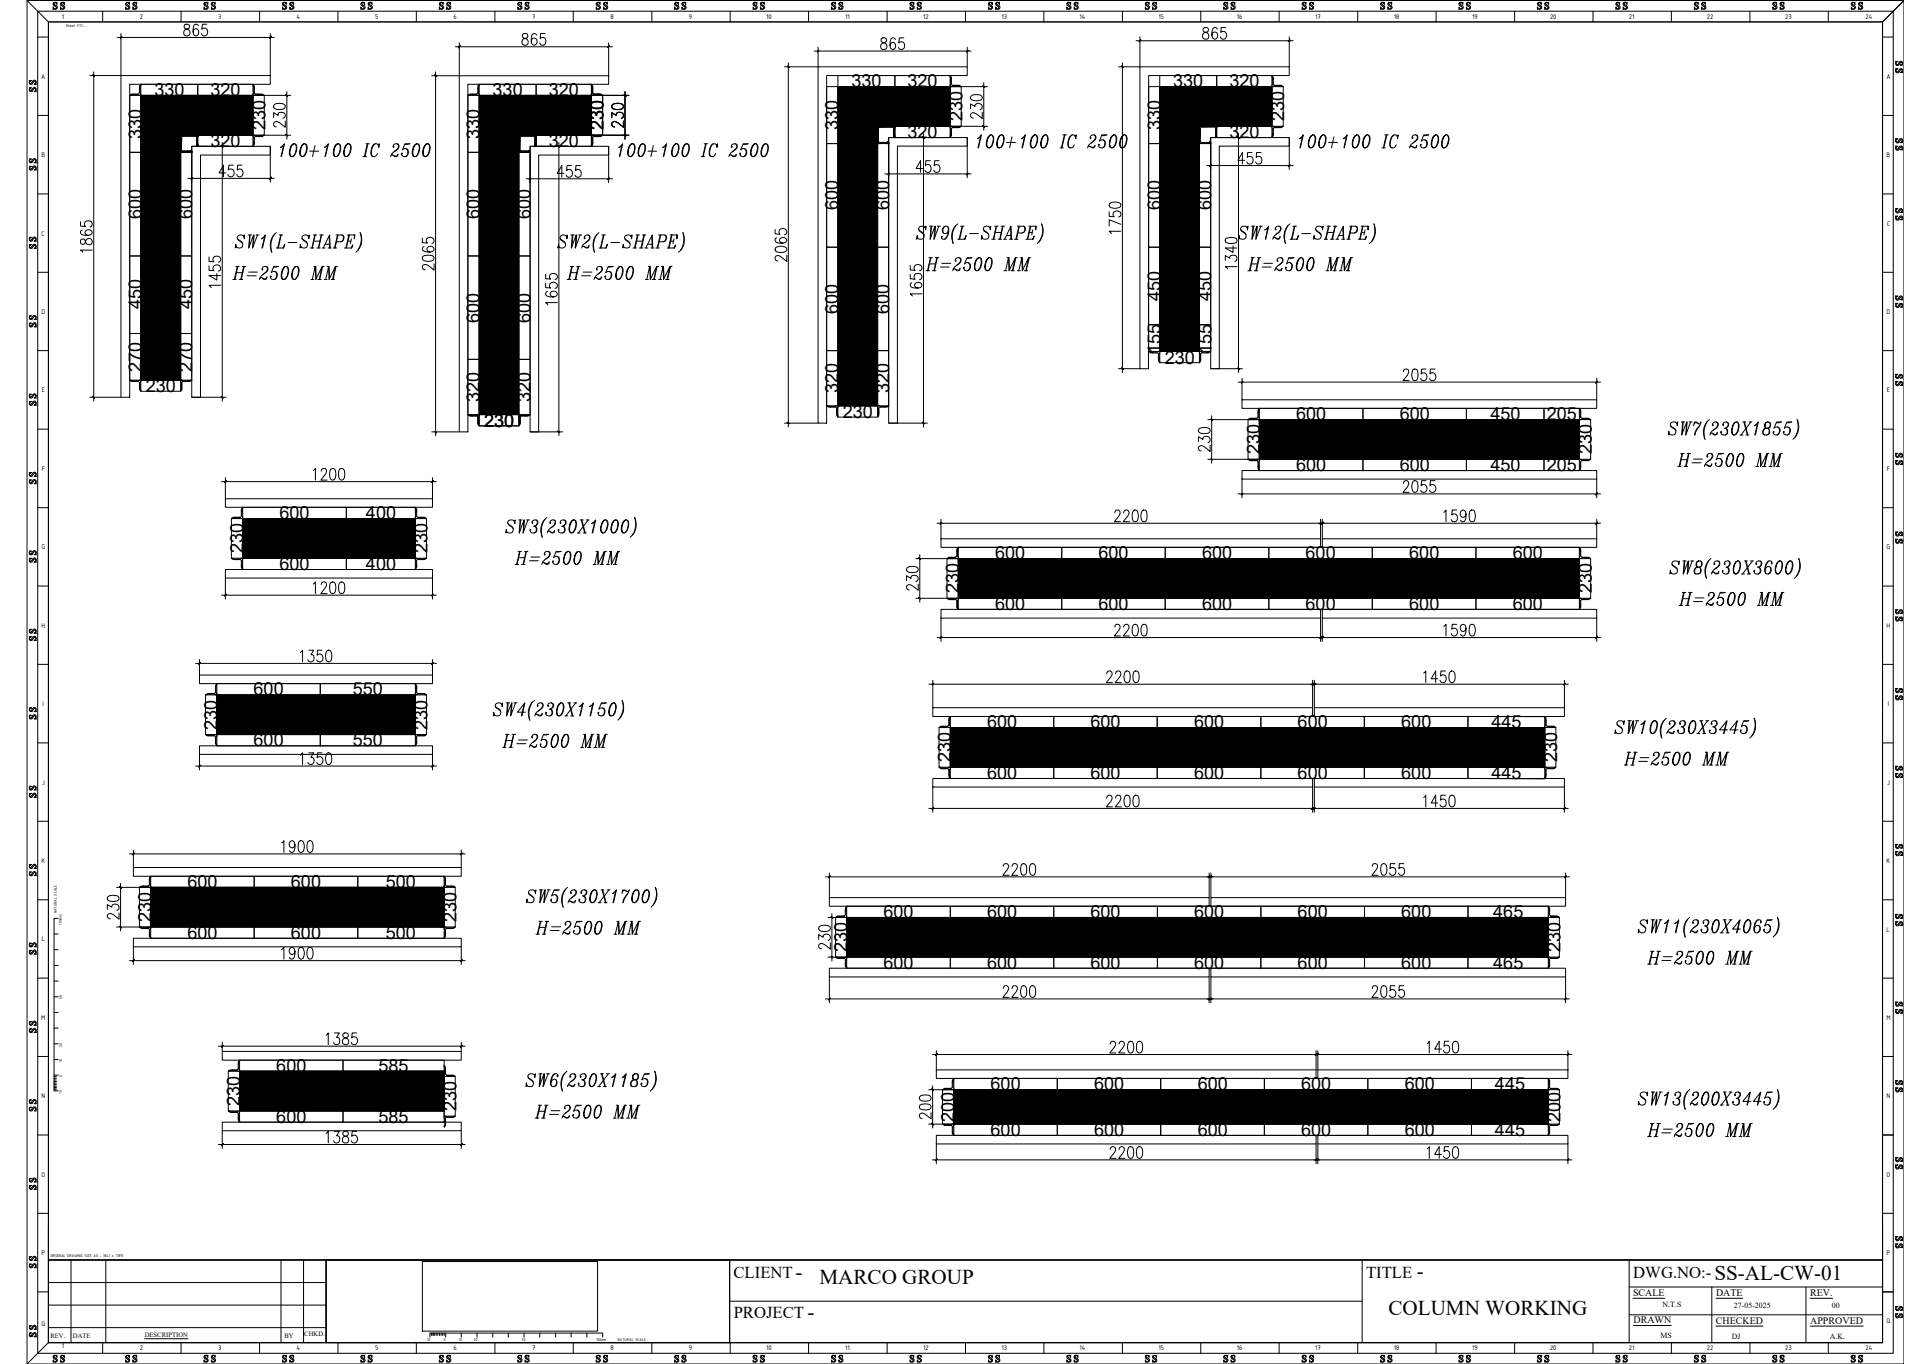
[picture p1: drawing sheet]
<svg xmlns="http://www.w3.org/2000/svg" width="420mm" height="297mm" viewBox="0 0 420 297" stroke-linecap="round" stroke-linejoin="round" font-family="sans-serif">
<defs><g id="words">
<g font-size="6.2">
<text x="60.3" y="35.3">100+100 IC 2500</text>
<text x="133.7" y="35.3">100+100 IC 2500</text>
<text x="212" y="33.5">100+100 IC 2500</text>
<text x="281.9" y="33.5">100+100 IC 2500</text>
<text x="49.7" y="62.1">H=2500 MM</text>
<text x="122.8" y="62.1">H=2500 MM</text>
<text x="200.7" y="60.3">H=2500 MM</text>
<text x="270.9" y="60.3">H=2500 MM</text>
<text x="364.4" y="102.7">H=2500 MM</text>
<text x="111.1" y="124.2">H=2500 MM</text>
<text x="364.8" y="133">H=2500 MM</text>
<text x="108.7" y="164">H=2500 MM</text>
<text x="352.8" y="167.9">H=2500 MM</text>
<text x="115.7" y="204.6">H=2500 MM</text>
<text x="357.7" y="211.3">H=2500 MM</text>
<text x="115.7" y="244.8">H=2500 MM</text>
<text x="357.7" y="248.7">H=2500 MM</text>
</g>
<g font-size="4.9">
<text x="415.6" y="16.9" transform="rotate(-90 415.6 16.9)">SS</text>
<text x="415.6" y="33.9" transform="rotate(-90 415.6 33.9)">SS</text>
<text x="415.6" y="49" transform="rotate(-90 415.6 49)">SS</text>
<text x="415.6" y="68.1" transform="rotate(-90 415.6 68.1)">SS</text>
<text x="415.6" y="85.4" transform="rotate(-90 415.6 85.4)">SS</text>
<text x="415.6" y="102.3" transform="rotate(-90 415.6 102.3)">SS</text>
<text x="415.6" y="119.6" transform="rotate(-90 415.6 119.6)">SS</text>
<text x="415.6" y="136.5" transform="rotate(-90 415.6 136.5)">SS</text>
<text x="415.6" y="153.8" transform="rotate(-90 415.6 153.8)">SS</text>
<text x="415.6" y="170.7" transform="rotate(-90 415.6 170.7)">SS</text>
<text x="415.6" y="187.7" transform="rotate(-90 415.6 187.7)">SS</text>
<text x="415.6" y="202.8" transform="rotate(-90 415.6 202.8)">SS</text>
<text x="415.6" y="221.9" transform="rotate(-90 415.6 221.9)">SS</text>
<text x="415.6" y="239.2" transform="rotate(-90 415.6 239.2)">SS</text>
<text x="415.6" y="255.8" transform="rotate(-90 415.6 255.8)">SS</text>
<text x="415.6" y="273" transform="rotate(-90 415.6 273)">SS</text>
<text x="415.6" y="288.2" transform="rotate(-90 415.6 288.2)">SS</text>
</g>
<g font-size="4.6">
<text x="173.2" y="278.6">-</text>
<text x="178.4" y="279.7">MARCO GROUP</text>
<text x="308.4" y="278.3">-</text>
<text x="373.2" y="278.7">SS-AL-CW-01</text>
<text x="175.8" y="287.1">-</text>
<text x="302.3" y="286.4">COLUMN WORKING</text>
</g>
<g font-size="4.4">
<text x="10.6" y="3.2">SS</text>
<text x="26.5" y="3.2">SS</text>
<text x="43.4" y="3.2">SS</text>
<text x="60.7" y="3.2">SS</text>
<text x="77.6" y="3.2">SS</text>
<text x="94.9" y="3.2">SS</text>
<text x="111.8" y="3.2">SS</text>
<text x="128.8" y="3.2">SS</text>
<text x="146.1" y="3.2">SS</text>
<text x="163" y="3.2">SS</text>
<text x="180.3" y="3.2">SS</text>
<text x="197.2" y="3.2">SS</text>
<text x="214.1" y="3.2">SS</text>
<text x="231.4" y="3.2">SS</text>
<text x="248.4" y="3.2">SS</text>
<text x="265.6" y="3.2">SS</text>
<text x="282.6" y="3.2">SS</text>
<text x="299.5" y="3.2">SS</text>
<text x="316.8" y="3.2">SS</text>
<text x="333.7" y="3.2">SS</text>
<text x="351" y="3.2">SS</text>
<text x="367.9" y="3.2">SS</text>
<text x="385.2" y="3.2">SS</text>
<text x="402.2" y="3.2">SS</text>
<text x="9.2" y="21.2" transform="rotate(-90 9.2 21.2)">SS</text>
<text x="9.2" y="38.1" transform="rotate(-90 9.2 38.1)">SS</text>
<text x="9.2" y="55.4" transform="rotate(-90 9.2 55.4)">SS</text>
<text x="9.2" y="72.3" transform="rotate(-90 9.2 72.3)">SS</text>
<text x="9.2" y="89.6" transform="rotate(-90 9.2 89.6)">SS</text>
<text x="9.2" y="106.5" transform="rotate(-90 9.2 106.5)">SS</text>
<text x="9.2" y="123.5" transform="rotate(-90 9.2 123.5)">SS</text>
<text x="9.2" y="140.8" transform="rotate(-90 9.2 140.8)">SS</text>
<text x="9.2" y="157.7" transform="rotate(-90 9.2 157.7)">SS</text>
<text x="9.2" y="175" transform="rotate(-90 9.2 175)">SS</text>
<text x="9.2" y="191.9" transform="rotate(-90 9.2 191.9)">SS</text>
<text x="9.2" y="209.2" transform="rotate(-90 9.2 209.2)">SS</text>
<text x="9.2" y="226.1" transform="rotate(-90 9.2 226.1)">SS</text>
<text x="9.2" y="243.1" transform="rotate(-90 9.2 243.1)">SS</text>
<text x="9.2" y="260.3" transform="rotate(-90 9.2 260.3)">SS</text>
<text x="9.2" y="277.3" transform="rotate(-90 9.2 277.3)">SS</text>
<text x="9.2" y="292.5" transform="rotate(-90 9.2 292.5)">SS</text>
<text x="10.6" y="297.7">SS</text>
<text x="26.5" y="297.7">SS</text>
<text x="43.4" y="297.7">SS</text>
<text x="60.7" y="297.7">SS</text>
<text x="77.6" y="297.7">SS</text>
<text x="94.9" y="297.7">SS</text>
<text x="111.8" y="297.7">SS</text>
<text x="128.8" y="297.7">SS</text>
<text x="146.1" y="297.7">SS</text>
<text x="163" y="297.7">SS</text>
<text x="180.3" y="297.7">SS</text>
<text x="197.2" y="297.7">SS</text>
<text x="214.1" y="297.7">SS</text>
<text x="231.4" y="297.7">SS</text>
<text x="248.4" y="297.7">SS</text>
<text x="265.6" y="297.7">SS</text>
<text x="282.6" y="297.7">SS</text>
<text x="299.5" y="297.7">SS</text>
<text x="316.8" y="297.7">SS</text>
<text x="333.7" y="297.7">SS</text>
<text x="351" y="297.7">SS</text>
<text x="367.9" y="297.7">SS</text>
<text x="385.2" y="297.7">SS</text>
<text x="402.2" y="297.7">SS</text>
</g>
<g font-size="3.9">
<text x="33.6" y="20.9">330</text>
<text x="45.8" y="20.9">320</text>
<text x="107.2" y="20.9">330</text>
<text x="119.5" y="20.9">320</text>
<text x="185.3" y="19">330</text>
<text x="197.5" y="19">320</text>
<text x="255.4" y="19">330</text>
<text x="267.6" y="19">320</text>
<text x="57.8" y="28.3" transform="rotate(-90 57.8 28.3)">230</text>
<text x="131.4" y="28.3" transform="rotate(-90 131.4 28.3)">230</text>
<text x="182.5" y="28.3" transform="rotate(-90 182.5 28.3)">330</text>
<text x="209.5" y="26.4" transform="rotate(-90 209.5 26.4)">230</text>
<text x="252.6" y="28.3" transform="rotate(-90 252.6 28.3)">330</text>
<text x="279.6" y="26.4" transform="rotate(-90 279.6 26.4)">230</text>
<text x="30.8" y="30.3" transform="rotate(-90 30.8 30.3)">330</text>
<text x="45.8" y="32">320</text>
<text x="104.4" y="30.3" transform="rotate(-90 104.4 30.3)">330</text>
<text x="119.5" y="32">320</text>
<text x="197.5" y="30">320</text>
<text x="267.6" y="30">320</text>
<text x="30.8" y="47.7" transform="rotate(-90 30.8 47.7)">600</text>
<text x="41.9" y="47.7" transform="rotate(-90 41.9 47.7)">600</text>
<text x="104.4" y="47.7" transform="rotate(-90 104.4 47.7)">600</text>
<text x="115.5" y="47.7" transform="rotate(-90 115.5 47.7)">600</text>
<text x="182.5" y="45.8" transform="rotate(-90 182.5 45.8)">600</text>
<text x="193.6" y="45.8" transform="rotate(-90 193.6 45.8)">600</text>
<text x="252.6" y="45.8" transform="rotate(-90 252.6 45.8)">600</text>
<text x="263.7" y="45.8" transform="rotate(-90 263.7 45.8)">600</text>
<text x="252.6" y="65.5" transform="rotate(-90 252.6 65.5)">450</text>
<text x="263.7" y="65.5" transform="rotate(-90 263.7 65.5)">450</text>
<text x="30.8" y="67.4" transform="rotate(-90 30.8 67.4)">450</text>
<text x="41.9" y="67.4" transform="rotate(-90 41.9 67.4)">450</text>
<text x="104.4" y="70.3" transform="rotate(-90 104.4 70.3)">600</text>
<text x="115.5" y="70.3" transform="rotate(-90 115.5 70.3)">600</text>
<text x="182.5" y="68.4" transform="rotate(-90 182.5 68.4)">600</text>
<text x="193.6" y="68.4" transform="rotate(-90 193.6 68.4)">600</text>
<text x="252.6" y="77" transform="rotate(-90 252.6 77)">155</text>
<text x="263.7" y="77" transform="rotate(-90 263.7 77)">155</text>
<text x="30.8" y="81" transform="rotate(-90 30.8 81)">270</text>
<text x="41.9" y="81" transform="rotate(-90 41.9 81)">270</text>
<text x="253.6" y="79.2">230</text>
<text x="31.8" y="85.5">230</text>
<text x="104.4" y="87.5" transform="rotate(-90 104.4 87.5)">320</text>
<text x="115.5" y="87.5" transform="rotate(-90 115.5 87.5)">320</text>
<text x="182.5" y="85.6" transform="rotate(-90 182.5 85.6)">320</text>
<text x="193.6" y="85.6" transform="rotate(-90 193.6 85.6)">320</text>
<text x="105.4" y="92.9">230</text>
<text x="183.5" y="91">230</text>
<text x="282.2" y="91.5">600</text>
<text x="304.7" y="91.5">600</text>
<text x="324.5" y="91.5">450</text>
<text x="336.7" y="91.6">205</text>
<text x="274.2" y="99" transform="rotate(-90 274.2 99)">230</text>
<text x="346.5" y="99" transform="rotate(-90 346.5 99)">230</text>
<text x="282.2" y="102.6">600</text>
<text x="304.7" y="102.6">600</text>
<text x="324.5" y="102.6">450</text>
<text x="336.7" y="102.6">205</text>
<text x="60.8" y="113">600</text>
<text x="79.7" y="113">400</text>
<text x="52.9" y="120.5" transform="rotate(-90 52.9 120.5)">230</text>
<text x="60.8" y="124.1">600</text>
<text x="79.7" y="124.1">400</text>
<text x="93.1" y="120.5" transform="rotate(-90 93.1 120.5)">230</text>
<text x="216.6" y="121.7">600</text>
<text x="239.1" y="121.7">600</text>
<text x="261.7" y="121.7">600</text>
<text x="284.2" y="121.7">600</text>
<text x="306.8" y="121.7">600</text>
<text x="329.3" y="121.7">600</text>
<text x="208.7" y="129.2" transform="rotate(-90 208.7 129.2)">230</text>
<text x="346.5" y="129.2" transform="rotate(-90 346.5 129.2)">230</text>
<text x="216.6" y="132.8">600</text>
<text x="239.1" y="132.8">600</text>
<text x="261.7" y="132.8">600</text>
<text x="284.2" y="132.8">600</text>
<text x="306.8" y="132.8">600</text>
<text x="329.3" y="132.8">600</text>
<text x="55.2" y="151.4">600</text>
<text x="76.8" y="151.4">550</text>
<text x="47.3" y="158.9" transform="rotate(-90 47.3 158.9)">230</text>
<text x="93.1" y="158.9" transform="rotate(-90 93.1 158.9)">230</text>
<text x="214.9" y="158.6">600</text>
<text x="237.4" y="158.6">600</text>
<text x="260" y="158.6">600</text>
<text x="282.5" y="158.6">600</text>
<text x="305.1" y="158.6">600</text>
<text x="324.7" y="158.6">445</text>
<text x="55.2" y="162.5">600</text>
<text x="76.8" y="162.5">550</text>
<text x="207" y="166" transform="rotate(-90 207 166)">230</text>
<text x="339" y="166" transform="rotate(-90 339 166)">230</text>
<text x="214.9" y="169.6">600</text>
<text x="237.4" y="169.6">600</text>
<text x="260" y="169.6">600</text>
<text x="282.5" y="169.6">600</text>
<text x="305.1" y="169.6">600</text>
<text x="324.7" y="169.7">445</text>
<text x="40.8" y="193.4">600</text>
<text x="63.3" y="193.4">600</text>
<text x="84" y="193.4">500</text>
<text x="32.9" y="200.8" transform="rotate(-90 32.9 200.8)">230</text>
<text x="99.4" y="200.8" transform="rotate(-90 99.4 200.8)">230</text>
<text x="192.3" y="199.9">600</text>
<text x="214.9" y="199.9">600</text>
<text x="237.4" y="199.9">600</text>
<text x="260" y="199.9">600</text>
<text x="282.5" y="199.9">600</text>
<text x="305.1" y="199.9">600</text>
<text x="325.1" y="199.9">465</text>
<text x="40.8" y="204.4">600</text>
<text x="63.3" y="204.4">600</text>
<text x="84" y="204.4">500</text>
<text x="184.4" y="207.3" transform="rotate(-90 184.4 207.3)">230</text>
<text x="339.7" y="207.3" transform="rotate(-90 339.7 207.3)">230</text>
<text x="192.3" y="211">600</text>
<text x="214.9" y="211">600</text>
<text x="237.4" y="211">600</text>
<text x="260" y="211">600</text>
<text x="282.5" y="211">600</text>
<text x="305.1" y="211">600</text>
<text x="325.1" y="211">465</text>
<text x="60.2" y="233.4">600</text>
<text x="82.4" y="233.4">585</text>
<text x="215.6" y="237.4">600</text>
<text x="238.2" y="237.4">600</text>
<text x="260.7" y="237.4">600</text>
<text x="283.3" y="237.4">600</text>
<text x="305.8" y="237.4">600</text>
<text x="325.5" y="237.4">445</text>
<text x="52.2" y="240.9" transform="rotate(-90 52.2 240.9)">230</text>
<text x="60.2" y="244.5">600</text>
<text x="82.4" y="244.5">585</text>
<text x="99.4" y="242" transform="rotate(-90 99.4 242)">230</text>
<text x="207.7" y="244.3" transform="rotate(-90 207.7 244.3)">200</text>
<text x="339.7" y="244.3" transform="rotate(-90 339.7 244.3)">200</text>
<text x="215.6" y="247.3">600</text>
<text x="238.2" y="247.3">600</text>
<text x="260.7" y="247.3">600</text>
<text x="283.3" y="247.3">600</text>
<text x="305.8" y="247.3">600</text>
<text x="325.5" y="247.3">445</text>
</g>
<g font-size="3.6">
<text x="159.7" y="278.4">CLIENT</text>
<text x="297.4" y="278.4">TITLE</text>
<text x="355.6" y="278.4">DWG.NO:-</text>
<text x="159.7" y="287">PROJECT</text>
</g>
<g font-size="2.2">
<text x="355.5" y="282.3">SCALE</text>
<text x="373.6" y="282.3">DATE</text>
<text x="394.1" y="282.3">REV.</text>
<text x="355.6" y="288.1">DRAWN</text>
<text x="373.5" y="288.3">CHECKED</text>
<text x="394.1" y="288.3">APPROVED</text>
</g>
<g font-size="1.7">
<text x="361.9" y="284.6">N.T.S</text>
<text x="377.5" y="284.8">27-05-2025</text>
<text x="398.8" y="284.8">00</text>
<text x="361.5" y="291.4">MS</text>
<text x="377" y="291.5">DJ</text>
<text x="398.4" y="291.6">A.K.</text>
</g>
<g font-size="1.6">
<text x="13.5" y="4">1</text>
<text x="30.4" y="4">2</text>
<text x="47.5" y="4">3</text>
<text x="64.5" y="4">4</text>
<text x="81.7" y="4">5</text>
<text x="98.7" y="4">6</text>
<text x="115.8" y="4">7</text>
<text x="132.9" y="4">8</text>
<text x="149.9" y="4">9</text>
<text x="166.8" y="4">10</text>
<text x="184" y="4">11</text>
<text x="201" y="4">12</text>
<text x="218" y="4">13</text>
<text x="235" y="4">14</text>
<text x="252.2" y="4">15</text>
<text x="269.2" y="4">16</text>
<text x="286.3" y="4">17</text>
<text x="303.4" y="4">18</text>
<text x="320.5" y="4">19</text>
<text x="337.4" y="4">20</text>
<text x="354.6" y="4">21</text>
<text x="371.6" y="4">22</text>
<text x="388.7" y="4">23</text>
<text x="406.1" y="4">24</text>
<text x="9" y="17.1">A</text>
<text x="410.7" y="17.1">A</text>
<text x="9.1" y="34.2">B</text>
<text x="410.7" y="34.2">B</text>
<text x="9.1" y="51.3">C</text>
<text x="410.8" y="49.2">C</text>
<text x="9.1" y="68.4">D</text>
<text x="410.7" y="68.4">D</text>
<text x="9.1" y="85.5">E</text>
<text x="410.8" y="85.5">E</text>
<text x="9.1" y="102.5">F</text>
<text x="410.8" y="102.5">F</text>
<text x="9.1" y="119.6">G</text>
<text x="410.7" y="119.6">G</text>
<text x="9.1" y="136.7">H</text>
<text x="410.7" y="136.7">H</text>
<text x="9.3" y="153.7">I</text>
<text x="411" y="153.7">I</text>
<text x="9.1" y="170.8">J</text>
<text x="410.8" y="170.8">J</text>
<text x="9.1" y="187.9">K</text>
<text x="410.7" y="187.9">K</text>
<text x="410.7" y="203">L</text>
<text x="9.1" y="205">L</text>
<text x="9" y="222.1">M</text>
<text x="410.7" y="222.1">M</text>
<text x="9" y="239.1">N</text>
<text x="410.7" y="239.1">N</text>
<text x="9" y="256.2">O</text>
<text x="410.7" y="256.2">O</text>
<text x="9" y="273.3">P</text>
<text x="410.7" y="273.3">P</text>
<text x="9" y="288.8">Q</text>
<text x="13.5" y="293.7">1</text>
<text x="410.7" y="288.2">Q</text>
<text x="30.4" y="294">2</text>
<text x="47.5" y="294">3</text>
<text x="64.5" y="294">4</text>
<text x="81.7" y="294">5</text>
<text x="98.7" y="294">6</text>
<text x="115.8" y="294">7</text>
<text x="132.9" y="294">8</text>
<text x="149.9" y="294">9</text>
<text x="166.8" y="294">10</text>
<text x="184" y="294">11</text>
<text x="201" y="294">12</text>
<text x="218" y="294">13</text>
<text x="235" y="294">14</text>
<text x="252.2" y="294">15</text>
<text x="269.2" y="294">16</text>
<text x="286.3" y="294">17</text>
<text x="303.4" y="294">18</text>
<text x="320.5" y="294">19</text>
<text x="337.4" y="294">20</text>
<text x="354.6" y="294">21</text>
<text x="371.6" y="294.1">22</text>
<text x="388.7" y="294">23</text>
<text x="406.1" y="294">24</text>
</g>
<g font-size="1.5">
<text x="11" y="291.4">REV.</text>
<text x="15.9" y="291.4">DATE</text>
<text x="31.5" y="291.2">DESCRIPTION</text>
<text x="61.9" y="291.4">BY</text>
<text x="66.3" y="291">CHKD.</text>
</g>
<g font-size="1">
<text x="14.3" y="5.9">Sheet FTC-</text>
<text x="12.4" y="198.9" transform="rotate(-90 12.4 198.9)">NATURAL SCALE</text>
<text x="13.5" y="201.4" transform="rotate(-90 13.5 201.4)">100mm</text>
<text x="13.5" y="217.6" transform="rotate(-90 13.5 217.6)">50</text>
<text x="13.5" y="228" transform="rotate(-90 13.5 228)">20</text>
<text x="13.5" y="231.3" transform="rotate(-90 13.5 231.3)">10</text>
<text x="13.5" y="238.2" transform="rotate(-90 13.5 238.2)">10</text>
<text x="13.5" y="234.5" transform="rotate(-90 13.5 234.5)">0</text>
<text x="11" y="273.7">ORIGINAL DRAWING SIZE A0 - (841 x 1189)</text>
<text x="93" y="292">10</text>
<text x="96.6" y="292">0</text>
<text x="99.9" y="292.1">10</text>
<text x="103.2" y="292.1">20</text>
<text x="113.6" y="292">50</text>
<text x="129.8" y="292">100mm</text>
<text x="134.5" y="292.1">NATURAL SCALE</text>
</g>
</g></defs>
<!-- layer: TITLE -->
<g fill="none" stroke="#000" stroke-width=".22">
<path d="M5.9 .1h408.6v296.9h-408.6zM5.9 .1l4.6 4.7M8.2 2.4h404v292.3h-404zM8.2 8.1h2.3M10.5 4.8h399.3v287.6h-399.3zM22.4 2.4v2.4M39.4 2.4v2.4M56.5 2.4v2.4M73.6 2.4v2.4M90.6 2.4v2.4M107.7 2.4v2.4M124.8 2.4v2.4"/>
<path d="M141.9 2.4v2.4M159 2.4v2.4M176 2.4v2.4M193.1 2.4v2.4M210.2 2.4v2.4M227.2 2.4v2.4M244.3 2.4v2.4M261.4 2.4v2.4M278.5 2.4v2.4M295.6 2.4v2.4M312.6 2.4v2.4M329.7 2.4v2.4"/>
<path d="M346.8 2.4v2.4M363.9 2.4v2.4M381 2.4v2.4M398 2.4v2.4M409.8 8.1h2.4M414.5 .1l-4.7 4.7M8.2 25.1h2.3M409.8 25.1h2.4M8.2 59.3h2.3M8.2 42.2h2.3M409.8 59.3h2.4M409.8 42.2h2.4"/>
<path d="M8.2 76.4h2.3M409.8 76.4h2.4M8.2 93.5h2.3M409.8 93.5h2.4M8.2 110.6h2.3M409.8 110.6h2.4M8.2 127.6h2.3M409.8 127.6h2.4M8.2 144.7h2.3M409.8 144.7h2.4M8.2 178.8h2.3M8.2 161.8h2.3"/>
<path d="M409.8 178.8h2.4M409.8 161.8h2.4M8.2 195.9h2.3M409.8 195.9h2.4M8.2 213h2.3M11.8 217.1h.9M11.8 213.6h.9M11.8 210.3h.9M11.8 206.8h.9M11.8 203.4h.9M12.7 200h-.9v37.6h.9M409.8 213h2.4"/>
<path d="M8.2 230.1h2.3M11.8 237.2h.5M11.8 236.9h.5M11.8 236.5h.5M11.8 234.1h.9M11.8 236.2h.5M11.8 235.9h.5M11.8 235.5h.5M11.8 235.2h.5M11.8 234.8h.5M11.8 234.5h.5M11.8 230.7h.9"/>
<path d="M11.8 227.3h.9M11.8 223.9h.9M11.8 220.5h.9M409.8 230.1h2.4M8.2 247.2h2.3M409.8 247.2h2.4M8.2 264.2h2.3M10.5 274.4h399.3M10.5 279.3h60.5M10.5 266.9v25.5M15.5 274.4v18M23 274.4v18"/>
<path d="M61.2 274.4v18M66.1 274.4v18M71 274.4h87.8v18h-87.8zM71 274.4v18M158.8 274.4v18M296.5 274.4v18M354.7 274.4v18M409.8 264.2h2.4M409.8 266.9v25.5h-399.3M8.2 281.3h2.3M10.5 289.1h60.5M10.5 284.2h60.5"/>
<path d="M10.5 292.4l-4.6 4.6M22.4 292.4v2.3M31.5 291.5h9.4M39.4 292.4v2.3M56.5 292.4v2.3M73.6 292.4v2.3M90.6 292.4v2.3M93.6 291.2v-.9h37.6v.9M93.9 290.3v.5M94.3 290.3v.5M94.6 290.3v.5M95 290.3v.5"/>
<path d="M95.3 290.3v.5M95.7 290.3v.5M96 290.3v.5M96.4 290.3v.5M96.7 290.3v.5M97 290.3v.9M100.4 290.3v.9M103.8 290.3v.9M107.3 290.3v.9M107.7 292.4v2.3M110.7 290.3v.9M114.1 290.3v.9"/>
<path d="M117.5 290.3v.9M120.9 290.3v.9M124.3 290.3v.9M124.8 292.4v2.3M127.8 290.3v.9M141.9 292.4v2.3M158.8 283.4h137.7M159 292.4v2.3M176 292.4v2.3M193.1 292.4v2.3M210.2 292.4v2.3M227.2 292.4v2.3"/>
<path d="M244.3 292.4v2.3M261.4 292.4v2.3M278.5 292.4v2.3M295.6 292.4v2.3M312.6 292.4v2.3M329.7 292.4v2.3M346.8 292.4v2.3M354.7 280.3h55.1M354.7 286.3h55.1M355.5 282.7h6.9M355.6 288.7h8.2M363.9 292.4v2.3"/>
<path d="M372.7 280.3v12.1M373.5 288.8h10.3M373.6 282.7h5.8M381 292.4v2.3M393.1 280.3v12.1M394.1 282.7h4.8M394.1 288.8h11.5M398 292.4v2.3M409.8 281.3h2.4"/>
</g>
<!-- layer: 0 -->
<g fill="none" stroke="#000" stroke-width=".22">
<path d="M62.4 20v10.3M136.1 20v10.3M182.4 18.9h24.4v8.6h-15.7v60.9h-8.7zM206.8 18.9h8.2M214.2 18v10.3M252.5 18.9h24.4v8.6h-15.8v49h-8.6zM30.6 20.8h24.5v8.6h-15.8v53.4h-8.7zM55.1 20.8h8.2M55.1 29.4h8.2M59.6 25.6v-1.1l.9 .6v-.3a.79 .79 0 0 1 1.2-.3 .79 .79 0 0 1 .1 1.2l-.2 .1M59.7 22.8a2.29 2.29 0 0 1 2.3 0l.1 .5a1.24 1.24 0 0 1-1.5 .6l-.9-.3-.1-.3zM62.1 26.4v1.3l-1.2-1a.72 .72 0 0 0-.9-.2 .72 .72 0 0 0-.4 .7l.2 .3 .4 .1"/>
<path d="M104.3 20.8h24.4v8.6h-15.8v60.9h-8.6zM128.7 20.8h8.2M128.7 29.4h8.2M133.2 25.6v-1.1l1 .6a.75 .75 0 0 1 1.1-.6 .75 .75 0 0 1 0 1.3M133.3 22.8a2.31 2.31 0 0 1 2.3 0l.1 .5a1.15 1.15 0 0 1-1.4 .6l-1-.3-.1-.3zM135.7 26.4v1.3l-1.2-1a.79 .79 0 0 0-1.3 .2l.1 .5 .5 .2M206.8 27.5h8.2M211.3 23.7v-1.1l1 .6a.76 .76 0 0 1 1-.6 .76 .76 0 0 1 .3 1.2l-.2 .1M211.4 20.9a1.92 1.92 0 0 1 2.4 .3v.2a1.5 1.5 0 0 1-2 .4l-.4-.1-.1-.3zM213.8 24.5v1.3l-1.2-1a.71 .71 0 0 0-.8-.3 .71 .71 0 0 0-.5 .8l.6 .4M260.9 96.2v-1.1l1 .6a.76 .76 0 0 1 1.1-.6 .76 .76 0 0 1 0 1.3M261 93.4a2.31 2.31 0 0 1 2.3 0l.1 .5a1.72 1.72 0 0 1-2.5 0z"/>
<path d="M262.9 91.4h11.3M263.4 97v1.3l-1.1-.9a.82 .82 0 0 0-1.4 0l.1 .6 .5 .2M263.8 90.5v10.4M274.2 91.4h69.6v8.6h-69.6zM52.8 112.9h37.6v8.7h-37.6zM262.9 100h11.3M197.4 126.4v-1l.9 .6v-.3a.79 .79 0 0 1 1.2-.4 .79 .79 0 0 1 .1 1.2l-.2 .1M197.5 123.6a2.29 2.29 0 0 1 2.3 0l.1 .5a1.24 1.24 0 0 1-1.5 .6l-.9-.3-.1-.3zM199.4 130.3h9.2M199.4 121.7h9.2M199.9 127.2v1.4l-1.2-1-.6-.3a.58 .58 0 0 0-.7 .4 .63 .63 0 0 0 .4 .8h.2M200.2 120.8v10.3"/>
<path d="M208.6 121.7h135.2v8.6h-135.2zM47.2 151.3h43.2v8.7h-43.2zM206.9 158.4h129.4v8.7h-129.4zM23.4 198.1v-1.1l.9 .6a.75 .75 0 0 1 1.2-.7 .75 .75 0 0 1-.1 1.3M23.5 195.3a1.89 1.89 0 0 1 2.4 .2v.2a1.47 1.47 0 0 1-2 .5l-.4-.2-.1-.3zM25.4 193.2h7.4M25.9 198.8v1.4l-1.2-1a.82 .82 0 0 0-1.3 .1l.1 .6 .5 .2M26.2 192.4v10.3M28.2 186h73.1M29 185.1v3.8M32.8 193.2h63.9v8.7h-63.9zM61.3 183.5l.5-.4v2.5"/>
<path d="M64.2 183.9a.7 .7 0 0 1-.7 .7 .75 .75 0 0 1-.5-.9 .75 .75 0 0 1 .9-.5 2.09 2.09 0 0 1 0 2.3l-.5 .1-.4-.4M65.2 183.2l.5-.1a1.5 1.5 0 0 1 .4 2.1l-.1 .3-.6 .1a1.2 1.2 0 0 1-.5-1.4zM67.1 183.2l.5-.1a1.72 1.72 0 0 1 0 2.5h-.2a1.5 1.5 0 0 1-.5-2.1zM100.4 185.1v3.8M180.3 199.8h4M181.1 199v10.3M184.3 199.8h152.8v8.6h-152.8zM25.4 201.9h7.4M178.2 204.6v-1.1l1 .6a.76 .76 0 0 1 1.2-.6 .76 .76 0 0 1-.1 1.3M178.4 201.8a2.31 2.31 0 0 1 2.2 0l.2 .5a1.15 1.15 0 0 1-1.5 .5l-.9-.2-.2-.3zM180.3 208.4h4M180.8 205.3v1.4l-1.2-1-.9-.2-.3 .1-.2 .6 .3 .3 .4 .1"/>
<path d="M52.2 233.3h44.5v8.6h-44.5zM200.3 238.7a2.31 2.31 0 0 1 2.3 0l.1 .5a1.15 1.15 0 0 1-1.4 .6l-1-.3-.1-.3zM202.2 237.3h5.4M203 236.5v9.1M207.6 237.3h129.5v7.5h-129.5zM200.3 240.7a2.65 2.65 0 0 1 2.3 0l.1 .5a1.2 1.2 0 0 1-1.4 .5l-1-.2-.1-.3zM202.2 244.8h5.4M202.7 242.3v1.4l-1.2-1a.72 .72 0 0 0-.9-.3 .72 .72 0 0 0-.4 .8l.2 .3 .3 .1M91.9 274.7h38.2v15.2h-38.2z"/>
</g>
<g fill="#000" stroke="#000" stroke-width=".22">
<path d="M94.7 93.9l.3 .3zM263.6 99.9l.3 .3z"/>
<path d="M20.2 16.3l.4 .4zM20.2 16.3l.4 .3z"/>
<path d="M26.5 7.9l-.3 .4zM26.5 7.9l-.3 .4z"/>
<path d="M58.7 8.3l.3-.4zM59 7.9l-.3 .4z"/>
<path d="M94.7 16.3l.3 .4zM94.7 16.3l.3 .3z"/>
<path d="M100.2 10l-.4 .4zM100.2 10l-.4 .4z"/>
<path d="M132.3 10.3l.3-.3zM132.6 10l-.3 .4z"/>
<path d="M171.4 14.4l.4 .3zM171.4 14.4l.4 .3z"/>
<path d="M178.2 11l-.3 .3zM178.2 11l-.3 .3z"/>
<path d="M182.4 18.9l24.4 8.6v-8.6zM182.4 18.9l24.4 8.6h-24.4z"/>
<path d="M210.4 11.3l.3-.3zM210.7 11l-.3 .3z"/>
<path d="M214 18.7l.3 .3zM214 18.7l.3 .3z"/>
<path d="M244.1 14.4l.4 .3zM244.1 14.4l.4 .3z"/>
<path d="M248.3 8.7l-.3 .3zM248.3 8.7l-.3 .3z"/>
<path d="M252.5 18.9l24.4 8.6v-8.6zM252.5 18.9l24.4 8.6h-24.4z"/>
<path d="M280.5 9l.3-.3zM280.8 8.7l-.3 .3z"/>
<path d="M30.6 29.4l8.7 53.4v-53.4zM30.6 29.4l8.7 53.4h-8.7z"/>
<path d="M41.9 38.6l-.3 .4zM41.9 38.6l-.3 .4z"/>
<path d="M48.2 31.7l.4 .3zM48.2 31.7l.4 .3z"/>
<path d="M30.6 20.8l24.5 8.6v-8.6zM30.6 20.8l24.5 8.6h-24.5z"/>
<path d="M58.7 39l.3-.4zM59 38.6l-.3 .4z"/>
<path d="M62.2 20.6l.4 .3zM62.2 20.6l.4 .3z"/>
<path d="M104.3 29.4l8.6 60.9v-60.9zM104.3 29.4l8.6 60.9h-8.6z"/>
<path d="M115.5 38.8l-.3 .3zM115.5 38.8l-.3 .3z"/>
<path d="M121.5 31.7l.3 .3zM121.5 31.7l.3 .3z"/>
<path d="M104.3 20.8l24.4 8.6v-8.6zM104.3 20.8l24.4 8.6h-24.4z"/>
<path d="M132.3 39.1l.3-.3zM132.6 38.8l-.3 .3z"/>
<path d="M135.9 20.6l.4 .3zM135.9 20.6l.4 .3z"/>
<path d="M135.9 20.6l.4 .3zM135.9 20.6l.4 .3z"/>
<path d="M135.9 20.6l.4 .3zM135.9 20.6l.4 .3z"/>
<path d="M182.4 27.5l8.7 60.9v-60.9zM182.4 27.5l8.7 60.9h-8.7z"/>
<path d="M193.6 37.7l-.3 .4zM193.6 37.7l-.3 .4z"/>
<path d="M200.8 29.8l.4 .3zM200.8 29.8l.4 .3z"/>
<path d="M210.4 38l.3-.3zM210.7 37.7l-.3 .4z"/>
<path d="M252.5 27.5l8.6 49v-49zM252.5 27.5l8.6 49h-8.6z"/>
<path d="M263.7 35.9l-.3 .4zM263.4 36.2l.3-.3z"/>
<path d="M269.5 29.8l.3 .3zM269.5 29.8l.3 .3z"/>
<path d="M280.5 36.2l.3-.3zM280.8 35.9l-.3 .4z"/>
<path d="M20.2 86.3l.4 .4zM20.2 86.4l.4 .3z"/>
<path d="M48.2 86.3l.4 .4zM48.2 86.4l.4 .3z"/>
<path d="M121.5 93.9l.3 .3zM121.5 93.9l.3 .3z"/>
<path d="M171.5 91.9l.3 .4zM171.4 92l.4 .3z"/>
<path d="M200.9 91.9l.3 .4zM200.8 92l.4 .3z"/>
<path d="M244.2 80.1l.3 .4zM244.1 80.2l.4 .3z"/>
<path d="M263.6 91.2l.3 .4zM263.6 91.2l.3 .3z"/>
<path d="M269.5 80.1l.3 .4zM269.5 80.2l.3 .3z"/>
<path d="M270.6 83l-.3 .4zM270.6 83l-.3 .4z"/>
<path d="M274.2 91.4l69.6 8.6v-8.6zM274.2 91.4l69.6 8.6h-69.6z"/>
<path d="M347.4 83.4l.4-.4zM347.8 83l-.4 .4z"/>
<path d="M49.2 104.7l-.3 .4zM49.2 104.7l-.3 .4z"/>
<path d="M52.8 112.9l37.6 8.7v-8.7zM52.8 112.9l37.6 8.7h-37.6z"/>
<path d="M94 105l.3-.3zM94.3 104.7l-.3 .4z"/>
<path d="M205 113.8l-.3 .4zM205 113.8l-.3 .4z"/>
<path d="M270.6 107.4l-.3 .4zM270.6 107.4l-.3 .4z"/>
<path d="M287.3 114.1l.4-.3zM287.7 113.8l-.3 .4z"/>
<path d="M288 113.8l-.3 .4zM288 113.8l-.3 .4z"/>
<path d="M347.4 114.1l.4-.3zM347.8 113.8l-.4 .4z"/>
<path d="M347.4 107.7l.4-.3zM347.8 107.4l-.4 .4z"/>
<path d="M49.2 129.4l-.3 .4zM49.2 129.4l-.3 .4z"/>
<path d="M94 129.7l.3-.3zM94.3 129.4l-.3 .4z"/>
<path d="M200.1 130.1l.3 .3zM200 130.1l.4 .3z"/>
<path d="M200 121.5l.4 .3zM200 121.5l.4 .3z"/>
<path d="M205 138.6l-.3 .4zM205 138.6l-.3 .4z"/>
<path d="M287.7 138.6l-.3 .4zM287.7 138.6l-.3 .4z"/>
<path d="M288 138.6l-.3 .4zM288 138.6l-.3 .4z"/>
<path d="M208.6 121.7l135.2 8.6v-8.6zM208.6 121.7l135.2 8.6h-135.2z"/>
<path d="M347.4 139l.4-.4zM347.8 138.6l-.4 .4z"/>
<path d="M43.6 144.3l-.3 .4zM43.6 144.3l-.3 .4z"/>
<path d="M47.2 151.3l43.2 8.7v-8.7zM47.2 151.3l43.2 8.7h-43.2z"/>
<path d="M94 144.6l.3-.3zM94.3 144.3l-.3 .4z"/>
<path d="M203.2 148.8l-.3 .4zM203.2 148.8l-.3 .4z"/>
<path d="M285.5 149.1l.4-.3zM285.9 148.8l-.3 .4z"/>
<path d="M286.3 148.8l-.3 .4zM286.3 148.8l-.3 .4z"/>
<path d="M206.9 158.4l129.4 8.7v-8.7zM206.9 158.4l129.4 8.7h-129.4z"/>
<path d="M340.4 149.1l.3-.3zM340.7 148.8l-.3 .4z"/>
<path d="M43.6 166.7l-.3 .3zM43.6 166.7l-.3 .3z"/>
<path d="M94 167l.3-.3zM94.3 166.7l-.3 .3z"/>
<path d="M203.2 175.9l-.3 .4zM203.2 175.9l-.3 .4z"/>
<path d="M285.5 176.2l.4-.3zM285.9 175.9l-.3 .4z"/>
<path d="M286.3 175.9l-.3 .4zM286.3 175.9l-.3 .4z"/>
<path d="M340.4 176.2l.3-.3zM340.7 175.9l-.3 .4z"/>
<path d="M26.1 193.1l.4 .3zM26.1 193.1l.4 .3z"/>
<path d="M29.2 185.8l-.3 .3zM29.2 185.8l-.3 .3z"/>
<path d="M32.8 193.2l63.9 8.7v-8.7zM32.8 193.2l63.9 8.7h-63.9z"/>
<path d="M100.2 186.1l.4-.3zM100.6 185.8l-.3 .3z"/>
<path d="M180.7 190.7l-.3 .4zM180.7 190.7l-.3 .4z"/>
<path d="M180.9 199.6l.4 .3zM180.9 199.6l.4 .3z"/>
<path d="M263 191.1l.4-.4zM263.4 190.7l-.3 .4z"/>
<path d="M263.8 190.7l-.3 .4zM263.4 191.1l.4-.4z"/>
<path d="M184.3 199.8l152.8 8.6v-8.6zM184.3 199.8l152.8 8.6h-152.8z"/>
<path d="M340.6 191.1l.4-.4zM341 190.7l-.3 .4z"/>
<path d="M26.1 201.7l.4 .3zM26.1 201.7l.4 .3z"/>
<path d="M29.2 209l-.3 .4zM29.2 209l-.3 .4z"/>
<path d="M100.2 209.3l.4-.3zM100.6 209l-.3 .4z"/>
<path d="M180.7 217.4l-.3 .3zM180.7 217.4l-.3 .3z"/>
<path d="M181 208.2l.3 .4zM180.9 208.3l.4 .3z"/>
<path d="M263 217.7l.4-.3zM263.4 217.4l-.3 .3z"/>
<path d="M263.8 217.4l-.3 .3zM263.4 217.7l.4-.3z"/>
<path d="M341 217.4l-.3 .3zM341 217.4l-.3 .3z"/>
<path d="M48.6 227.7l-.3 .3zM48.6 227.7l-.3 .3z"/>
<path d="M52.2 233.3l44.5 8.6v-8.6zM52.2 233.3l44.5 8.6h-44.5z"/>
<path d="M100.2 228l.4-.3zM100.6 227.7l-.3 .3z"/>
<path d="M202.9 237.1l.3 .4zM202.9 237.1l.3 .3z"/>
<path d="M204 229.4l-.3 .4zM204 229.4l-.3 .4z"/>
<path d="M286.3 229.8l.3-.4zM286.6 229.4l-.3 .4z"/>
<path d="M287 229.4l-.3 .4zM287 229.4l-.3 .4z"/>
<path d="M207.6 237.3l129.5 7.5v-7.5zM207.6 237.3l129.5 7.5h-129.5z"/>
<path d="M341.2 229.8l.3-.4zM341.5 229.4l-.3 .4z"/>
<path d="M48.6 249l-.3 .4zM48.6 249l-.3 .4z"/>
<path d="M100.2 249.4l.4-.4zM100.6 249l-.3 .4z"/>
<path d="M202.9 244.6l.3 .4zM202.9 244.7l.3 .3z"/>
<path d="M204 252.4l-.3 .4zM204 252.4l-.3 .4z"/>
<path d="M286.3 252.7l.3-.3zM286.6 252.4l-.3 .4z"/>
<path d="M287 252.4l-.3 .4zM287 252.4l-.3 .4z"/>
<path d="M341.2 252.7l.3-.3zM341.5 252.4l-.3 .4z"/>
</g>
<!-- layer: NEW MATERIAL -->
<g fill="none" stroke="#000" stroke-width=".22">
<path d="M51.6 51.8l1 .8a.78 .78 0 0 1-.2 1.4 .78 .78 0 0 1-1-.8l-.2 .8 .2-.3M53 51.5l.3-.3-.1 .8a.77 .77 0 0 0-.7-.9 .77 .77 0 0 0-.9 .7l.3 .5 .9 .8M54 51.2h.8M54.4 51.2l-.3 2.8 1.1-2.8-.2 2.8 1-2.8M54.4 51.2l-.2 2.5M55.3 51.2l-.2 2.5M55.8 51.2h.6M57.6 51.7l-.6 2.3M57.7 51.6l-.8 .4 .9-.8-.6 2.8M60.2 50.7a3.5 3.5 0 0 0-1 4.2l-.2-1a4.1 4.1 0 0 1 .7-2.9M60.2 54h1.6l.2-.8-.4 .8M60.8 51.2h.8"/>
<path d="M61.1 51.2l-.6 2.8M61.2 51.2l-.6 2.8M62.7 52.8h1.9M65.7 51.8l1 .8a.8 .8 0 0 1-.2 1.4 .8 .8 0 0 1-1.1-.8l-.1 .8 .2-.3M67.1 51.5l.3-.3-.2 .8a.73 .73 0 0 0-.8-.9 .73 .73 0 0 0-.6 1l1.1 1M67.6 54h.7M68.2 51.2h.8M68.3 52.5h1.3M68.5 51.2l-.6 2.8M68.6 51.2l-.6 2.8M69 54h.7M69.6 51.2h.8"/>
<path d="M69.9 51.2l-.6 2.8M70 51.2l-.6 2.8M70.1 54h.7M70.4 54l1.4-2.8 .1 2.8M70.8 53.2h1M71.4 54h.7M71.7 51.5l.1 2.5M72.5 54h.8M73.2 51.2h1.3l.3 .1a.86 .86 0 0 1-.7 1.3h-.8M73.5 51.2l-.7 2.8M73.6 51.2l-.7 2.8M74.5 51.2a.86 .86 0 0 1-.4 1.4"/>
<path d="M75 54h1.6l.2-.7-.3 .7M75.6 51.2h1.7l-.2 .8v-.8M75.7 52.5h.7M75.9 51.2l-.6 2.8M76.1 51.2l-.7 2.8M76.5 52l-.2 1.1M77.9 54.6l.5-1.1a3.8 3.8 0 0 0 0-2.8 3.5 3.5 0 0 1-.9 4.2M121.9 51.8l1 .8a.78 .78 0 0 1-.2 1.4 .78 .78 0 0 1-1.1-.8l-.1 .8 .2-.3M123.3 51.5l.2-.3-.1 .8a.73 .73 0 0 0-.8-.8 .73 .73 0 0 0-.6 .9l1.1 1M124.2 51.2h.8M124.6 51.2l-.2 2.8 1-2.8-.2 2.8 1.1-2.8M124.7 51.2l-.2 2.5"/>
<path d="M125.6 51.2l-.3 2.5M126 51.2h.6M127 53.6l.6 .4h.3l.2-.1 .1-.4-.3 .4-.9-.3-.3 .1M127.3 51.7v.3l-.1-.3a.66 .66 0 0 1 .6-.5 .66 .66 0 0 1 .6 .4 .99 .99 0 0 1-.6 1 2.02 2.02 0 0 0-1.2 1.4M128 51.2a.7 .7 0 0 1 0 1.2l-.6 .5M130.4 50.7a3.5 3.5 0 0 0-1 4.2 4.4 4.4 0 0 1 .6-3.9M130.4 54h1.6l.2-.8-.3 .8M131 51.2h.8M131.4 51.2l-.7 2.8M131.5 51.2l-.7 2.8M133 52.8h1.9M136 51.8l.9 .8a.78 .78 0 0 1-.1 1.4 .78 .78 0 0 1-1.1-.8l-.1 .8 .2-.3"/>
<path d="M137.4 51.5l.2-.3-.1 .8a.77 .77 0 0 0-.7-.9 .77 .77 0 0 0-.8 .7l.2 .5 1 .8M137.8 54h.8M138.5 51.2h.7M138.6 52.5h1.3M138.8 51.2l-.7 2.8M138.9 51.2l-.6 2.8M139.2 54h.8M139.9 51.2h.7M140.2 51.2l-.7 2.8M140.3 51.2l-.6 2.8M140.4 54h.7M140.6 54l1.4-2.8 .1 2.8"/>
<path d="M141.1 53.2h.9M141.7 54h.6M141.9 51.5l.1 2.5M142.7 54h.8M143.4 51.2h1.3l.3 .1a.86 .86 0 0 1-.6 1.3h-.9M143.7 51.2l-.6 2.8M143.8 51.2l-.6 2.8M144.7 51.2a.86 .86 0 0 1-.3 1.4M145.2 54h1.7l.2-.7-.4 .7M145.9 51.2h1.6l-.1 .8v-.8M146 52.5h.6M146.2 51.2l-.7 2.8"/>
<path d="M146.3 51.2l-.6 2.8M146.7 52l-.2 1.1M148.1 54.6l.6-1.1a4.5 4.5 0 0 0 0-2.8 3.7 3.7 0 0 1-1 4.2M200 49.9l1 .8a.78 .78 0 0 1-.2 1.4 .78 .78 0 0 1-1.1-.8l-.1 .8 .2-.3M201.4 49.6l.2-.3-.1 .8a.76 .76 0 0 0-1-.8l-.3 .1a.66 .66 0 0 0 0 1l1 .8M202.4 49.3h.7M202.7 49.3l-.2 2.8 1-2.8-.2 2.8 1.1-2.8M202.8 49.3l-.2 2.5M203.7 49.3l-.2 2.5M204.1 49.3h.6M205.8 49.3a1.09 1.09 0 0 0-.4 1.4M206.3 49.4a2.67 2.67 0 0 1-.7 2.7"/>
<path d="M206.5 50.2a.66 .66 0 0 1-.6 .7 .66 .66 0 0 1-.8-.5 .78 .78 0 0 1 .4-1 .78 .78 0 0 1 1 .2v1.3a1.31 1.31 0 0 1-1.2 1.2l-.4-.4 .2-.3v.3M208.5 48.8a3.5 3.5 0 0 0-1 4.2l-.2-1a4.1 4.1 0 0 1 .8-2.9M208.5 52.1h1.6l.2-.8-.3 .8M209.1 49.3h.8M209.5 49.3l-.7 2.8M209.6 49.3l-.7 2.8M211.1 50.9h1.9M214.1 49.9l1 .8a.8 .8 0 0 1-.3 1.4 .8 .8 0 0 1-1.1-.8v.8l.2-.3M215.5 49.6l.2-.3-.1 .8a.67 .67 0 0 0-.5-.8l-.8 .1a.66 .66 0 0 0 0 1l1 .8M215.9 52.1h.8M216.5 49.3h.8M216.7 50.6h1.2"/>
<path d="M216.9 49.3l-.7 2.8M217 49.3l-.7 2.8M217.3 52.1h.8M217.9 49.3h.8M218.3 49.3l-.7 2.8M218.4 49.3l-.7 2.8M218.5 52.1h.6M218.7 52.1l1.4-2.8 .1 2.8M219.1 51.3h1M219.8 52.1h.6M220 49.6l.1 2.5M220.9 52.1h.7"/>
<path d="M221.5 49.3l1.6 .1a.9 .9 0 0 1-.6 1.3h-.9M221.8 49.3l-.7 2.8M221.9 49.3l-.6 2.8M222.8 49.3a.86 .86 0 0 1-.3 1.4M223.3 52.1h1.6l.2-.7-.3 .7M223.9 49.3h1.7l-.1 .8v-.8M224.1 50.6h.6M224.3 49.3l-.7 2.8M224.4 49.3l-.7 2.8M224.8 50.1l-.2 1.1M226.2 52.6l.5-1.1a3.8 3.8 0 0 0 0-2.7 3.5 3.5 0 0 1-.9 4.2M270.1 49.9l1 .8a.8 .8 0 0 1-.2 1.4 .8 .8 0 0 1-1.2-.8v.8l.2-.3"/>
<path d="M271.5 49.6l.2-.3-.1 .8a.67 .67 0 0 0-.5-.8l-.8 .1a.66 .66 0 0 0 0 1l1 .8M272.5 49.3h.7M272.8 49.3l-.3 2.8 1.1-2.8-.2 2.8 1.1-2.8M272.9 49.3l-.2 2.5M273.7 49.3l-.2 2.5M274.2 49.3h.6M276 49.8l-.5 2.3M276.1 49.7l-.8 .4 .9-.8-.7 2.8M277.5 51.7l.5 .4h.3l.3-.1 .1-.5-.4 .5-.8-.3-.3 .1M277.7 49.8l.1 .1-.1 .2a.6 .6 0 0 1 .6-.9 .6 .6 0 0 1 .5 1l-.5 .5a2.02 2.02 0 0 0-1.2 1.4M278.5 49.3a.75 .75 0 0 1 0 1.2l-.7 .5M280.8 48.8a3.5 3.5 0 0 0-.9 4.2l-.2-1a4.4 4.4 0 0 1 .7-2.9"/>
<path d="M280.8 52.1h1.6l.3-.8-.4 .8M281.5 49.3h.7M281.8 49.3l-.7 2.8M281.9 49.3l-.6 2.8M283.4 50.9h1.9M286.4 49.9l1 .8a.78 .78 0 0 1-.2 1.4 .78 .78 0 0 1-1.1-.8l-.1 .8 .2-.3M287.8 49.6l.2-.3-.1 .8a.66 .66 0 0 0-.5-.8l-.8 .1a.66 .66 0 0 0 0 1l1 .8M288.2 52.1h.8M288.9 49.3h.7M289 50.6h1.3M289.2 49.3l-.7 2.8M289.3 49.3l-.6 2.8"/>
<path d="M289.6 52.1h.8M290.3 49.3h.7M290.6 49.3l-.7 2.8M290.7 49.3l-.6 2.8M290.8 52.1h.7M291 52.1l1.4-2.8 .1 2.8M291.5 51.3h.9M292.1 52.1h.6M292.3 49.6l.1 2.5M293.2 52.1h.7M293.8 49.3l1.6 .1a.97 .97 0 0 1-.6 1.3h-.9M294.1 49.3l-.6 2.8"/>
<path d="M294.3 49.3l-.7 2.8M295.1 49.3l.2 .1a.93 .93 0 0 1-.5 1.3M295.7 52.1h1.6l.2-.7-.3 .7M296.3 49.3h1.6l-.1 .8v-.8M296.4 50.6h.7M296.6 49.3l-.6 2.8M296.7 49.3l-.6 2.8M297.2 50.1l-.3 1.1M298.6 52.6l.3-.5a4.5 4.5 0 0 0 .2-3.3 3.5 3.5 0 0 1-1 4.2M363.6 92.6l1 .8a.8 .8 0 0 1-.2 1.3 .8 .8 0 0 1-1.1-.8l-.1 .8 .2-.2M365 92.2l.3-.3-.2 .8a.73 .73 0 0 0-.8-.8 .73 .73 0 0 0-.6 1l1.1 .9M366 91.9h.7"/>
<path d="M366.3 91.9l-.2 2.8 1.1-2.8-.2 2.8 1-2.8M366.4 91.9l-.2 2.6M367.3 91.9l-.2 2.6M367.7 91.9h.7M368.8 92.3l.3-.4 .8 .4M368.9 92.2l.4-.1 .8 .2 .2-.4-.3 .8a3.8 3.8 0 0 0-1 2M368.9 91.9l-.2 .8M370 92.7a3.2 3.2 0 0 0-1.1 2M372.1 91.4a3.5 3.5 0 0 0-.9 4.3l-.2-1.1a4.4 4.4 0 0 1 .7-2.8M372.7 94.3l.5 .4h.3l.3-.1v-.4v.3l-.3 .1-.8-.3-.3 .2M372.9 92.4l.1 .2-.1 .1a.66 .66 0 0 1 .4-.8 .66 .66 0 0 1 .8 .4 .66 .66 0 0 1-.3 .8l-.4 .3a2.02 2.02 0 0 0-1.2 1.3M373.6 91.9a.7 .7 0 0 1 0 1.2l-.6 .6"/>
<path d="M375.2 92.4v.3l-.2-.3a.66 .66 0 0 1 .6-.5 .66 .66 0 0 1 .7 .4 .76 .76 0 0 1-.7 .9 .84 .84 0 0 1 0 1.5M375.4 93.2a.77 .77 0 0 1 .8 .8 .77 .77 0 0 1-.8 .8 .77 .77 0 0 1-.8-.7l.1-.2 .1 .2-.1 .1M375.9 91.9a.7 .7 0 0 1 0 1.2M378 91.9a2.15 2.15 0 0 0-.8 2.7 .63 .63 0 0 0 1-.3l.2-.4a2.15 2.15 0 0 0 0-1.8l-.2-.2a1.12 1.12 0 0 0-1 1.2 1.44 1.44 0 0 0 .2 1.6M378.2 91.9a2.28 2.28 0 0 1-.6 2.8M378.8 94.7h.6M379.4 91.9h.7M379.6 91.9l.8 2.8M379.8 91.9l.7 2.8M380.1 94.7h.6M380.7 91.9h.7M381.2 91.9l-2.2 2.8"/>
<path d="M382.6 92.4l-.6 2.3M382.7 92.3l-.8 .4 .9-.8-.7 2.8M384.5 93.2a.83 .83 0 0 0-.7 .7 .83 .83 0 0 0 .4 .8M384.7 91.9l-.3 .2a.78 .78 0 0 0 .1 1.1l.7-.1a.69 .69 0 0 0 .2-.8 .69 .69 0 0 0-.7-.4 .84 .84 0 0 0-.2 1.3M385 91.9a.74 .74 0 0 1 .4 .7 .74 .74 0 0 1-.6 .6 .81 .81 0 0 1 .3 1.4 .81 .81 0 0 1-1.3-.3 .85 .85 0 0 1 .7-1.1M385 93.4a.88 .88 0 0 1-.4 1.3M386.8 92.1l1-.2h-1l-.6 1.3a.79 .79 0 0 1 1.1 0 .79 .79 0 0 1 .1 1.1 .73 .73 0 0 1-.8 .4 .73 .73 0 0 1-.6-.6l.1-.2v.3M387 93a.97 .97 0 0 1 .4 .9 .97 .97 0 0 1-.6 .8M389 92.1l1.1-.2h-1.1l-.5 1.3a.8 .8 0 0 1 1.1 0 .8 .8 0 0 1 0 1.1 .73 .73 0 0 1-.8 .4 .73 .73 0 0 1-.6-.6l.2-.2v.3M389.2 93l.2 .1a1.12 1.12 0 0 1-.3 1.6M390.7 95.3l.3-.6a4.5 4.5 0 0 0 .2-3.3 3.5 3.5 0 0 1-.9 4.3M110.5 113.9l1 .8a.78 .78 0 0 1-.2 1.3 .78 .78 0 0 1-1.1-.7l-.1 .8 .2-.3"/>
<path d="M111.9 113.5l.2-.3v.8a.68 .68 0 0 0-.6-.8l-.8 .2a.66 .66 0 0 0 0 .9l1 .8M112.9 113.2h.8M113.2 113.2l-.2 2.9 1.1-2.9-.2 2.9 1-2.9M113.3 113.2l-.2 2.6M114.2 113.2l-.2 2.6M114.6 113.2h.7M115.9 113.8l.1 .1-.1 .1a.6 .6 0 0 1 .6-.8 .6 .6 0 0 1 .5 1l-.7 .4a.84 .84 0 0 1 0 1.5M116.1 114.6a.76 .76 0 0 1 .8 .7 .76 .76 0 0 1-.8 .8 .76 .76 0 0 1-.7-.7l.1-.1v.2M116.7 113.2a.75 .75 0 0 1 0 1.3M119 112.7a3.6 3.6 0 0 0-.9 4.3l-.2-1.1a4.1 4.1 0 0 1 .7-2.8M119.5 115.6l.6 .5h.3l.3-.2v-.4l-.3 .4-.9-.3-.2 .2M119.8 113.8v.2l-.1-.1a.65 .65 0 0 1 .5-.7 .65 .65 0 0 1 .7 .5 1.29 1.29 0 0 1-1 1.3l-.6 .5-.2 .6"/>
<path d="M120.5 113.2a.7 .7 0 0 1 0 1.3l-.6 .5M122 113.8v.2l-.1-.1a.66 .66 0 0 1 .7-.7 .66 .66 0 0 1 .6 .7l-.4 .6-.3 .1a.84 .84 0 0 1 0 1.5M122.3 114.6a.76 .76 0 0 1 .7 .7 .76 .76 0 0 1-.7 .8 .76 .76 0 0 1-.8-.7l.1-.1v.2M122.8 113.2a.75 .75 0 0 1 0 1.3M124.8 113.2a2.05 2.05 0 0 0-.8 2.6l.1 .1a.63 .63 0 0 0 1-.3l.3-.8a1.36 1.36 0 0 0-.3-1.6 1.78 1.78 0 0 0-1.1 2.2l.3 .7M125.1 113.2a2.28 2.28 0 0 1-.6 2.9M125.7 116.1h.6M126.3 113.2h.7M126.5 113.2l.8 2.9M126.7 113.2l.7 2.9M127 116.1h.6M127.6 113.2h.7"/>
<path d="M128.1 113.2l-2.2 2.9M129.5 113.8l-.6 2.3M129.6 113.7l-.8 .3 .9-.8-.7 2.9M131.7 113.2a2.2 2.2 0 0 0-.7 2.7l.2 .2a1.63 1.63 0 0 0 1.2-1.8 .85 .85 0 0 0-.5-1.1 1.64 1.64 0 0 0-1 1.8v.4l.3 .7M131.9 113.2a2.35 2.35 0 0 1-.5 2.9M134 113.2a2.15 2.15 0 0 0-.8 2.7 .63 .63 0 0 0 1-.3l.2-.3a2.25 2.25 0 0 0 0-1.9l-.2-.2a1.88 1.88 0 0 0-.8 2.9M134.2 113.2a2.28 2.28 0 0 1-.6 2.9M136.2 113.2a2.05 2.05 0 0 0-.8 2.6l.1 .1a.63 .63 0 0 0 .9-.3l.4-.8a1.36 1.36 0 0 0-.4-1.6 1.78 1.78 0 0 0-1 2.2l.3 .7M136.4 113.2a2.28 2.28 0 0 1-.5 2.9M137.6 116.6l.6-1.1a4.6 4.6 0 0 0 0-2.8 3.7 3.7 0 0 1-1 4.3M364 122.8l1 .8a.8 .8 0 0 1-.2 1.4 .8 .8 0 0 1-1.2-.8v.8l.2-.3M365.4 122.4l.2-.2-.1 .8a.62 .62 0 0 0-.5-.8l-.8 .1a.61 .61 0 0 0 0 .9l1 .8"/>
<path d="M366.4 122.2h.7M366.6 122.2l-.2 2.8 1.1-2.8-.2 2.8 1.1-2.8M366.8 122.2l-.2 2.5M367.6 122.2l-.2 2.5M368 122.2h.7M369.6 123.5a.85 .85 0 0 0-.7 .7 .85 .85 0 0 0 .3 .8M369.8 122.2a.68 .68 0 0 0-.6 .7 .68 .68 0 0 0 .7 .6l.4-.1a.67 .67 0 0 0 .2-.9 .67 .67 0 0 0-.9-.2 .93 .93 0 0 0 0 1.2M370.1 122.2a.76 .76 0 0 1 .3 .7 .76 .76 0 0 1-.5 .6 .83 .83 0 0 1 .2 1.4l-.9 .1a.78 .78 0 0 1-.4-.9 .78 .78 0 0 1 .8-.6M370.1 123.6a1.15 1.15 0 0 1-.1 1.3l-.3 .1M372.4 121.6a3.5 3.5 0 0 0-.9 4.3 4.2 4.2 0 0 1 .5-3.9M373 124.6l.5 .4h.3l.3-.1 .1-.5-.4 .5-.8-.3-.3 .1M373.2 122.7l.1 .1-.1 .2a.66 .66 0 0 1 .4-.8 .66 .66 0 0 1 .9 .4 .66 .66 0 0 1-.4 .8l-.3 .2a2.02 2.02 0 0 0-1.2 1.4"/>
<path d="M374 122.2a.7 .7 0 0 1 0 1.2l-.7 .5M375.5 122.7v.3l-.1-.2a.65 .65 0 0 1 .5-.7 .65 .65 0 0 1 .7 .5 .81 .81 0 0 1-.7 .9 .83 .83 0 0 1 .5 .8 .83 .83 0 0 1-.5 .7M375.7 123.5a.6 .6 0 0 1 .7 .5 .76 .76 0 0 1-.5 1 .76 .76 0 0 1-1-.7l.1-.1 .2 .1-.2 .1M376.2 122.2a.7 .7 0 0 1 0 1.2M378.3 122.2a2.15 2.15 0 0 0-.8 2.7 .63 .63 0 0 0 1-.3l.2-.4a2.25 2.25 0 0 0 0-1.9l-.2-.1a1.02 1.02 0 0 0-1 1.2 1.44 1.44 0 0 0 .2 1.6M378.5 122.2a2.28 2.28 0 0 1-.5 2.8M379.1 125h.7M379.8 122.2h.6M380 122.2l.7 2.8M380.1 122.2l.7 2.8M380.4 125h.7M381.1 122.2h.6"/>
<path d="M381.5 122.2l-2.2 2.8M382.4 122.7l.1 .1-.1 .2a.6 .6 0 0 1 .6-.9 .6 .6 0 0 1 .4 1l-.6 .4 .2 .1a.87 .87 0 0 1-.2 1.4M382.6 123.5a.76 .76 0 0 1 .7 .8 .76 .76 0 0 1-.7 .7 .76 .76 0 0 1-.8-.7l.1-.1v.2M383.1 122.2a.75 .75 0 0 1 0 1.2M385.1 122.2l-.4 .4a2.98 2.98 0 0 0-.3 2.3M385.4 123.5a1.04 1.04 0 0 1-.5 1.5M385.7 122.6l-.1 .1 .1 .1v-.5a.98 .98 0 0 0-1.1 .1 .98 .98 0 0 0-.3 1 1.17 1.17 0 0 0 .3 1.6 .81 .81 0 0 0 1-.7 .81 .81 0 0 0-.8-.9l-.5 .6M387.4 122.2a2.2 2.2 0 0 0-.7 2.7l.2 .1a1.64 1.64 0 0 0 1.2-1.8 .83 .83 0 0 0-.5-1 1.64 1.64 0 0 0-1.1 1.7v.4l.4 .7M387.6 122.2a2.18 2.18 0 0 1-.3 2.7l-.2 .1M389.7 122.2a2.15 2.15 0 0 0-.8 2.7 .63 .63 0 0 0 1-.3l.2-.4a2.25 2.25 0 0 0 0-1.9l-.2-.1a1.88 1.88 0 0 0-.8 2.8M389.9 122.2a2.28 2.28 0 0 1-.6 2.8M391.1 125.5l.5-1.1 .2-1-.2-1.8a3.6 3.6 0 0 1-.9 4.3"/>
<path d="M107.8 153.7l1 .8a.8 .8 0 0 1-.2 1.4 .8 .8 0 0 1-1.1-.8l-.1 .8 .2-.3M109.2 153.4l.2-.3-.1 .8a.73 .73 0 0 0-.8-.9 .73 .73 0 0 0-.6 1l1.1 1M110.2 153.1h.8M110.5 153.1l-.2 2.8 1.1-2.8-.2 2.8 1-2.8M110.6 153.1l-.2 2.5M111.5 153.1l-.2 2.5M111.9 153.1h.7M114.2 153.2l-.7 2.7M114.4 155.1h-1.8l1.7-2-.7 2.8M116.3 152.6a3.5 3.5 0 0 0-.9 4.2l-.3-1a4.4 4.4 0 0 1 .8-2.9M116.8 155.5l.6 .4h.3l.2-.1 .1-.5-.3 .5-.9-.3-.3 .1M117.1 153.6l.1 .1-.1 .2a.66 .66 0 0 1 .4-.8 .66 .66 0 0 1 .8 .4 .66 .66 0 0 1-.4 .8l-.3 .2a2.02 2.02 0 0 0-1.2 1.4"/>
<path d="M117.8 153.1a.7 .7 0 0 1 0 1.2l-.6 .5M119.3 153.6v.3l-.1-.2a.66 .66 0 0 1 .7-.6 .66 .66 0 0 1 .6 .6l-.1 .3-.6 .4a.84 .84 0 0 1 0 1.5M119.5 154.4a.77 .77 0 0 1 .8 .8 .77 .77 0 0 1-.7 .8 .77 .77 0 0 1-.8-.8l.1-.1 .1 .1-.1 .1M120.1 153.1a.7 .7 0 0 1 0 1.2M122.1 153.1a2.15 2.15 0 0 0-.7 2.7 .93 .93 0 0 0 1-.2 .93 .93 0 0 0 .2-.9 1.28 1.28 0 0 0-.3-1.6 1.2 1.2 0 0 0-.9 1.2 1.44 1.44 0 0 0 .2 1.6M122.3 153.1a2.28 2.28 0 0 1-.5 2.8M123 155.9h.6M123.6 153.1h.6M123.8 153.1l.8 2.8M124 153.1l.7 2.8M124.2 155.9h.7M124.9 153.1h.7"/>
<path d="M125.3 153.1l-2.1 2.8M126.7 153.6l-.5 2.3M126.8 153.5l-.7 .4 .9-.8-.7 2.8M129 153.6l-.6 2.3M129.1 153.5l-.7 .4 .8-.8-.6 2.8M130.9 153.2l1.1-.1h-1.1l-.5 1.3a.81 .81 0 0 1 1.2-.1 .81 .81 0 0 1 0 1.2 .74 .74 0 0 1-.8 .4 .74 .74 0 0 1-.6-.7l.1-.1v.2M131.1 154.2l.3 .1a1.09 1.09 0 0 1-.4 1.6M133.5 153.1a2.15 2.15 0 0 0-.7 2.7 .93 .93 0 0 0 .9-.2 .93 .93 0 0 0 .3-.9 1.28 1.28 0 0 0-.3-1.6 1.95 1.95 0 0 0-.7 2.8M133.7 153.1a2.28 2.28 0 0 1-.5 2.8M134.9 156.4l.5-1.1a3.8 3.8 0 0 0 0-2.7 3.5 3.5 0 0 1-.9 4.2M352 157.6l1 .8a.79 .79 0 0 1-.3 1.4 .79 .79 0 0 1-1-.9l-.1 .9 .2-.3M353.4 157.2l.2-.2-.1 .8a.62 .62 0 0 0-.5-.8l-.8 .1a.61 .61 0 0 0 0 .9l1 .8"/>
<path d="M354.4 157h.7M354.7 157l-.2 2.8 1.1-2.8-.3 2.8 1.1-2.8M354.8 157l-.2 2.5M355.6 157l-.2 2.5M356.1 157h.6M357.9 157.5l-.5 2.3M358 157.3l-.7 .5 .8-.8-.6 2.8M360.2 157a2.05 2.05 0 0 0-.9 2.5l.1 .1a.64 .64 0 0 0 1-.2l.3-.8a1.36 1.36 0 0 0-.3-1.6 1.53 1.53 0 0 0-1.1 1.7l.1 .8 .2 .3M360.4 157a2.2 2.2 0 0 1-.6 2.8M362.8 156.4a3.5 3.5 0 0 0-1 4.3l-.2-1.1a3.9 3.9 0 0 1 .7-2.8M363.3 159.4l.5 .4h.4l.2-.2v-.4l-.2 .4-.9-.2-.3 .1M363.5 157.5v.3l-.1-.2a.65 .65 0 0 1 .9-.6 .65 .65 0 0 1 .1 1.1l-.4 .3a1.85 1.85 0 0 0-1.2 1.4"/>
<path d="M364.2 157a.66 .66 0 0 1 .4 .6 .66 .66 0 0 1-.4 .5l-.6 .6M365.8 157.5v.3l-.2-.2a.66 .66 0 0 1 .7-.7 .66 .66 0 0 1 .6 .7l-.4 .5-.3 .2a.84 .84 0 0 1 0 1.5M366 158.3a.77 .77 0 0 1 .8 .7 .77 .77 0 0 1-.8 .8 .77 .77 0 0 1-.8-.7l.1-.2v.3M366.5 157a.7 .7 0 0 1 0 1.1M368.6 157a2.05 2.05 0 0 0-.9 2.5l.1 .1a.64 .64 0 0 0 1-.2l.3-.8a1.36 1.36 0 0 0-.3-1.6 1.53 1.53 0 0 0-1.1 1.7l.1 .8 .2 .3M368.8 157a2.2 2.2 0 0 1-.6 2.8M369.4 159.8h.6M370 157h.7M370.3 157l.7 2.8M370.4 157l.7 2.8M370.7 159.8h.6M371.3 157h.7"/>
<path d="M371.8 157l-2.2 2.8M372.6 157.5l.1 .1-.1 .2-.1-.3a.64 .64 0 0 1 .9-.5 .64 .64 0 0 1 .3 .9l-.6 .4a.84 .84 0 0 1 0 1.5M372.8 158.3a.76 .76 0 0 1 .8 .6 .76 .76 0 0 1-.5 .9h-.5a.57 .57 0 0 1-.5-.7l.1-.2 .1 .2-.1 .1M373.4 157a.66 .66 0 0 1 .4 .6 .66 .66 0 0 1-.4 .5M375.9 157.1l-.7 2.7M376.1 158.9h-1.7l1.6-1.9-.7 2.8M378.1 157.1l-.6 2.7M378.3 158.9h-1.7l1.6-1.9-.6 2.8M379.6 157.1l1.1-.1h-1.1l-.5 1.3a.73 .73 0 0 1 .9-.2 .73 .73 0 0 1 .4 .8 .74 .74 0 0 1-.7 .9 .74 .74 0 0 1-.8-.7l.1-.2 .1 .2-.1 .1M379.9 158a.98 .98 0 0 1-.2 1.8M381.3 160.3a4.6 4.6 0 0 0 .6-3.9 3.7 3.7 0 0 1-1 4.3M115.1 194.5l.9 .8a.79 .79 0 0 1-.2 1.3 .79 .79 0 0 1-1.1-.8l-.1 .8 .3-.3"/>
<path d="M116.5 194l.2-.2-.2 .8a.62 .62 0 0 0-.5-.8l-.7 .1a.61 .61 0 0 0 0 .9l.9 .9M117.4 193.8h.8M117.7 193.8l-.2 2.8 1.1-2.8-.2 2.8 1.1-2.8M117.9 193.8l-.3 2.5M118.7 193.8l-.2 2.5M119.1 193.8h.7M120.7 193.9l1-.1h-1l-.6 1.3a.81 .81 0 0 1 1.2-.1 .81 .81 0 0 1 0 1.2 .74 .74 0 0 1-.8 .4 .74 .74 0 0 1-.6-.7l.1-.1v.3M120.9 194.8a1 1 0 0 1-.1 1.8M123.6 193.2a3.5 3.5 0 0 0-1 4.4l-.2-1.1a4.2 4.2 0 0 1 .7-2.8M124.1 196.2l.5 .4h.4l.2-.1 .1-.4-.3 .4-.9-.3-.3 .1M124.3 194.3l.1 .2-.1 .1a.64 .64 0 0 1 .4-.8 .64 .64 0 0 1 .8 .3 .64 .64 0 0 1-.3 .9l-.4 .3a1.85 1.85 0 0 0-1.1 1.3M125.1 193.8a.66 .66 0 0 1 .3 .6 .66 .66 0 0 1-.3 .6l-.7 .5"/>
<path d="M126.6 194.3v.3l-.2-.1a.66 .66 0 0 1 .7-.7 .66 .66 0 0 1 .7 .7l-.2 .2-.6 .4a.84 .84 0 0 1 0 1.5M126.8 195.1a.77 .77 0 0 1 .8 .7 .77 .77 0 0 1-.8 .8 .77 .77 0 0 1-.8-.7l.1-.1 .1 .1-.1 .2M127.3 193.8a.66 .66 0 0 1 .4 .6 .66 .66 0 0 1-.4 .6M129.4 193.8a2.08 2.08 0 0 0-.8 2.7 .92 .92 0 0 0 1-.2 .92 .92 0 0 0 .3-.9 1.28 1.28 0 0 0-.3-1.6 1.07 1.07 0 0 0-1 1.2 1.4 1.4 0 0 0 .2 1.6M129.6 193.8a2.2 2.2 0 0 1-.6 2.8M130.2 196.6h.7M130.9 193.8h.6M131.1 193.8l.7 2.8M131.2 193.8l.8 2.8M131.5 196.6h.7M132.2 193.8h.6M132.6 193.8l-2.2 2.8"/>
<path d="M134 194.3l-.6 2.3M134.1 194.2l-.7 .4 .8-.8-.6 2.8M135.5 194.2l.3-.4 .8 .4M135.6 194l.4-.1 .8 .3 .2-.4-1.1 2-.2 .8M135.6 193.8l-.2 .8M136.7 194.6a3.2 3.2 0 0 0-1.1 2M138.5 193.8a2.13 2.13 0 0 0-.7 2.7 .93 .93 0 0 0 1.2-1.1 1.28 1.28 0 0 0-.3-1.6 1.01 1.01 0 0 0-.9 1.2 1.4 1.4 0 0 0 .2 1.6M138.7 193.8a2.2 2.2 0 0 1-.5 2.8M140.8 193.8a2.08 2.08 0 0 0-.8 2.7 .92 .92 0 0 0 1-.2 .92 .92 0 0 0 .3-.9 1.28 1.28 0 0 0-.3-1.6 1.6 1.6 0 0 0-1.1 1.7v.4l.3 .7M141 193.8a2.2 2.2 0 0 1-.6 2.8M142.2 197.1l.5-1a3.9 3.9 0 0 0 0-2.9 3.6 3.6 0 0 1-1 4.4M367.8 199.8a3.6 3.6 0 0 0-.9 4.3 4.4 4.4 0 0 1 .5-3.9"/>
<path d="M357.1 201l1 .8a.79 .79 0 0 1-.3 1.3 .79 .79 0 0 1-1.1-.8v.8l.2-.3M358.5 200.6l.2-.3-.1 .8a.68 .68 0 0 0-.5-.8l-.8 .1a.61 .61 0 0 0 0 1l1 .8M359.5 200.3h.7M359.8 200.3l-.3 2.8 1.1-2.8-.2 2.8 1.1-2.8M359.9 200.3l-.2 2.5M360.7 200.3l-.2 2.5M361.2 200.3h.6M363 200.9l-.5 2.2M363.1 200.7l-.8 .4 .9-.8-.6 2.8M365.3 200.9l-.6 2.2M365.4 200.7l-.8 .4 .9-.8-.7 2.8M368.4 202.7l.5 .4h.3l.4-.5-.4 .4-.8-.3-.4 .1"/>
<path d="M368.6 200.9v.2l-.1-.1a.67 .67 0 0 1 1-.6 .67 .67 0 0 1-.1 1.1l-.3 .3a2.11 2.11 0 0 0-1.1 1.3M369.4 200.3a.75 .75 0 0 1 0 1.2l-.7 .5M370.8 200.9l.2 .1-.2 .1a.6 .6 0 0 1 .7-.8 .6 .6 0 0 1 .4 .9l-.6 .5 .2 .1a.87 .87 0 0 1-.2 1.3M371.1 201.7a.76 .76 0 0 1 .7 .7 .76 .76 0 0 1-.7 .8 .76 .76 0 0 1-.8-.7l.1-.2v.3M371.6 200.3a.75 .75 0 0 1 0 1.2M373.6 200.3a2.05 2.05 0 0 0-.8 2.5l.3 .3a1.55 1.55 0 0 0 1.2-1.7 .78 .78 0 0 0-.5-1.1 1.78 1.78 0 0 0-1 2.2l.3 .6M373.8 200.3a2.28 2.28 0 0 1-.5 2.8M374.5 203.1h.7M375.2 200.3h.6M375.4 200.3l.7 2.8M375.5 200.3l.7 2.8M375.8 203.1h.6"/>
<path d="M376.4 200.3h.7M376.9 200.3l-2.2 2.8M378.7 200.4l-.7 2.7M378.9 202.3h-1.7l1.6-2-.6 2.8M380.5 200.3a2.12 2.12 0 0 0-.7 2.7l.2 .1a1.1 1.1 0 0 0 1-1.2 1.28 1.28 0 0 0-.3-1.6 1.08 1.08 0 0 0-.9 1.2 1.44 1.44 0 0 0 .2 1.6M380.7 200.3a2.28 2.28 0 0 1-.5 2.8M382.8 200.3l-.4 .4a2.92 2.92 0 0 0-.4 2.3M383 201.7a1.04 1.04 0 0 1-.4 1.4M383.3 200.7l-.1 .2 .1 .1v-.6a.98 .98 0 0 0-1 .1 .98 .98 0 0 0-.4 1 1.17 1.17 0 0 0 .3 1.6 .81 .81 0 0 0 1-.6 .81 .81 0 0 0-.8-1l-.5 .7M384.7 200.4l1.1-.1h-1.1l-.5 1.4a.7 .7 0 0 1 .7-.3 .7 .7 0 0 1 .5 .5 .85 .85 0 0 1-.3 1.1 .85 .85 0 0 1-1.1-.2v-.5l.2 .2-.2 .1M384.9 201.4a1.01 1.01 0 0 1-.1 1.7M386.4 203.7l.6-1.1a4.6 4.6 0 0 0 0-2.8 3.5 3.5 0 0 1-1 4.3"/>
<path d="M114.9 234.5l1 .8a.79 .79 0 0 1-.2 1.3 .79 .79 0 0 1-1.1-.8l-.1 .8 .2-.2M116.3 234.1l.2-.3-.1 .8a.62 .62 0 0 0-.5-.8h-.5a.58 .58 0 0 0-.5 .5 .58 .58 0 0 0 .2 .6l1 .8M117.3 233.8h.7M117.6 233.8l-.2 2.8 1-2.8-.2 2.8 1.1-2.8M117.7 233.8l-.2 2.6M118.6 233.8l-.2 2.6M119 233.8h.6M120.8 233.8a2.37 2.37 0 0 0-.7 2.7M121 235.1a1.01 1.01 0 0 1-.4 1.5M121.4 234.2l-.2 .1 .2 .2 .1-.2-.1-.3a.71 .71 0 0 0-1.1 .2l-.2 .4a1.83 1.83 0 0 0 0 1.9 .79 .79 0 0 0 1.1-.5 .79 .79 0 0 0-.7-1l-.5 .7M123.4 233.3a3.5 3.5 0 0 0-1 4.3 4.4 4.4 0 0 1 .6-3.9M124 236.2l.5 .4h.3l.3-.5-.3 .4-.8-.3-.4 .2"/>
<path d="M124.2 234.3l.1 .2-.1 .1a.63 .63 0 0 1 .3-.8 .63 .63 0 0 1 .8 .4 .63 .63 0 0 1-.3 .8l-.3 .3a1.85 1.85 0 0 0-1.2 1.3M124.9 233.8a.7 .7 0 0 1 0 1.2l-.6 .6M126.4 234.3l.1 .2-.1 .1a.62 .62 0 0 1 .7-.8 .62 .62 0 0 1 .4 1l-.7 .3a.81 .81 0 0 1 .5 .8 .81 .81 0 0 1-.5 .7M126.6 235.1a.77 .77 0 0 1 .8 .8 .77 .77 0 0 1-.7 .8 .77 .77 0 0 1-.8-.7l.1-.2 .1 .2-.1 .1M127.2 233.8a.66 .66 0 0 1 .3 .6 .66 .66 0 0 1-.3 .6M129.2 233.8a2.13 2.13 0 0 0-.7 2.7 .93 .93 0 0 0 1.3-1.1 1.22 1.22 0 0 0-.4-1.6 1.02 1.02 0 0 0-.9 1.2 1.4 1.4 0 0 0 .2 1.6M129.4 233.8a2.12 2.12 0 0 1-.3 2.7l-.2 .1M130.1 236.6h.6M130.7 233.8h.7M130.9 233.8l.8 2.8M131.1 233.8l.7 2.8M131.4 236.6h.6"/>
<path d="M132 233.8h.7M132.5 233.8l-2.2 2.8M133.9 234.3l-.6 2.3M133.9 234.2l-.7 .4 .9-.8-.7 2.8M136.1 234.3l-.5 2.3M136.2 234.2l-.7 .4 .8-.8-.6 2.8M138 235.1a.82 .82 0 0 0-.6 .7 .82 .82 0 0 0 .3 .8M138.3 233.8l-.4 .2a.76 .76 0 0 0 .1 1.1l.8-.1a.72 .72 0 0 0-.2-1.2 .68 .68 0 0 0-.8 .5v.5l.2 .3M138.6 233.8l.2 .2a.74 .74 0 0 1-.5 1.1 .82 .82 0 0 1 .3 1.4 .82 .82 0 0 1-1.3-.3 .86 .86 0 0 1 .7-1.1M138.6 235.3a.96 .96 0 0 1-.1 1.2l-.4 .1M140.3 234l1.1-.2h-1.1l-.6 1.3a.81 .81 0 0 1 1.2 0 .81 .81 0 0 1 0 1.1 .74 .74 0 0 1-.8 .4 .74 .74 0 0 1-.6-.6l.2-.2v.3M140.5 234.9a.98 .98 0 0 1-.1 1.7"/>
<path d="M142 237.2a4.2 4.2 0 0 0 .5-3.9 3.6 3.6 0 0 1-.9 4.3M357.1 238.5l1 .8a.8 .8 0 0 1-.2 1.3 .8 .8 0 0 1-1.2-.8v.9l.2-.3M358.5 238.1l.2-.3-.1 .8a.76 .76 0 0 0-1-.8l-.3 .1a.66 .66 0 0 0 0 1l1 .8M359.5 237.8h.7M359.8 237.8l-.3 2.9 1.1-2.9-.2 2.9 1.1-2.9M359.9 237.8l-.2 2.6M360.7 237.8l-.2 2.6M361.2 237.8h.6M363 238.4l-.5 2.3M363.1 238.2l-.8 .4 .9-.8-.6 2.9M364.7 238.4l.1 .1-.1 .1-.1-.1a.65 .65 0 0 1 .5-.7 .65 .65 0 0 1 .8 .4 .81 .81 0 0 1-.7 1 .84 .84 0 0 1 0 1.5M364.9 239.2a.76 .76 0 0 1 .8 .6 .76 .76 0 0 1-.5 .9h-.5a.55 .55 0 0 1-.4-.9l.1 .2-.1 .1"/>
<path d="M365.5 237.8a.7 .7 0 0 1 0 1.2M367.8 237.3a3.6 3.6 0 0 0-.9 4.3 4.4 4.4 0 0 1 .5-3.9M368.6 238.4v.2l-.1-.1a.67 .67 0 0 1 1-.6 .67 .67 0 0 1-.1 1.1l-.3 .3a2.11 2.11 0 0 0-1.1 1.4M369.4 237.8a.75 .75 0 0 1 0 1.2l-.7 .6M371.4 237.8a2.15 2.15 0 0 0-.8 2.7 .63 .63 0 0 0 1-.3l.2-.4a2.25 2.25 0 0 0 0-1.9l-.2-.1a1.72 1.72 0 0 0-1.1 1.8v.4l.3 .7M371.6 237.8a2.28 2.28 0 0 1-.5 2.9M373.6 237.8a2.05 2.05 0 0 0-.8 2.6l.1 .1a.63 .63 0 0 0 .9-.3l.4-.8a1.36 1.36 0 0 0-.4-1.6 1.78 1.78 0 0 0-1 2.2l.3 .7M373.8 237.8a2.28 2.28 0 0 1-.5 2.9M375.2 237.8h.6M375.4 237.8l.7 2.9M375.5 237.8l.7 2.9M376.4 237.8h.7"/>
<path d="M376.9 237.8l-2.2 2.9M377.7 238.4v.2l-.1-.2a.64 .64 0 0 1 .8-.6 .64 .64 0 0 1 .4 .9l-.6 .5a.84 .84 0 0 1 0 1.5M378 239.2a.76 .76 0 0 1 .7 .7 .76 .76 0 0 1-.7 .8 .76 .76 0 0 1-.8-.7l.1-.2 .1 .2-.1 .1M378.5 237.8a.7 .7 0 0 1 0 1.2M381 237.9l-.7 2.8M381.2 239.8h-1.8l1.6-2-.6 2.9M383.2 237.9l-.6 2.8M383.4 239.8h-1.7l1.6-2-.6 2.9M384.7 237.9l1.1-.1h-1.1l-.5 1.4a.73 .73 0 0 1 .9-.2 .73 .73 0 0 1 .3 .8 .71 .71 0 0 1-.7 .9 .71 .71 0 0 1-.7-.9l.2 .2-.2 .1M384.9 238.9a.97 .97 0 0 1 .5 .9 .97 .97 0 0 1-.6 .9M368.4 240.2l.5 .5h.3l.2-.2 .2-.4-.4 .4h-.3l-.5-.3-.4 .2M374.5 240.7h.7"/>
<path d="M375.8 240.7h.6M386.4 241.2l.6-1.1a4.6 4.6 0 0 0 0-2.8 3.5 3.5 0 0 1-1 4.3"/>
</g>
<!-- layer: WALL ELE. PANEL -->
<g fill="none" stroke="#000" stroke-width=".22">
<path d="M30.6 18.4h12.5v2.4h-12.5zM43.1 18.4h12v2.4h-12zM104.3 18.4h12.4v2.4h-12.4zM116.7 18.4h12v2.4h-12zM180 18.9h2.4v12.4h-2.4zM182.4 16.5h12.4v2.4h-12.4zM194.8 16.5h12v2.4h-12zM206.8 18.9h2.5v8.6h-2.5zM250.1 18.9h2.4v12.4h-2.4zM252.5 16.5h12.4v2.4h-12.4zM264.9 16.5h12v2.4h-12zM276.9 18.9h2.5v8.6h-2.5z"/>
<path d="M28.2 33.2h2.4v22.5h-2.4zM28.2 20.8h2.4v12.4h-2.4zM39.3 33.2h2.4v22.5h-2.4zM43.1 29.4h12v2.5h-12zM55.1 20.8h2.4v8.6h-2.4zM101.9 33.2h2.4v22.5h-2.4zM101.9 20.8h2.4v12.4h-2.4zM112.9 33.2h2.5v22.5h-2.5zM116.7 29.4h12v2.5h-12zM128.7 20.8h2.5v8.6h-2.5zM180 31.3h2.4v22.5h-2.4zM191.1 31.3h2.4v22.5h-2.4z"/>
<path d="M194.8 27.5h12v2.5h-12zM250.1 31.3h2.4v22.5h-2.4zM261.1 31.3h2.5v22.5h-2.5zM264.9 27.5h12v2.5h-12zM28.2 55.7h2.4v16.9h-2.4zM39.3 55.7h2.4v16.9h-2.4zM101.9 55.7h2.4v22.6h-2.4zM112.9 55.7h2.5v22.6h-2.5zM180 53.8h2.4v22.6h-2.4zM191.1 53.8h2.4v22.6h-2.4zM250.1 53.8h2.4v16.9h-2.4zM261.1 53.8h2.5v16.9h-2.5z"/>
<path d="M28.2 72.6h2.4v10.2h-2.4zM39.3 72.6h2.4v10.2h-2.4zM101.9 78.3h2.4v12h-2.4zM112.9 78.3h2.5v12h-2.5zM180 76.4h2.4v12h-2.4zM191.1 76.4h2.4v12h-2.4zM250.1 70.7h2.4v5.8h-2.4zM252.5 76.5h8.6v2.5h-8.6zM261.1 70.7h2.5v5.8h-2.5zM30.6 82.8h8.7v2.4h-8.7zM104.3 90.3h8.6v2.4h-8.6zM182.4 88.4h8.7v2.4h-8.7z"/>
<path d="M271.7 91.4h2.5v8.6h-2.5zM274.2 88.9h22.5v2.5h-22.5zM296.7 88.9h22.5v2.5h-22.5zM319.2 88.9h16.9v2.5h-16.9zM336.1 88.9h7.7v2.5h-7.7zM343.8 91.4h2.5v8.6h-2.5zM50.4 112.9h2.4v8.7h-2.4zM52.8 110.5h22.6v2.4h-22.6zM75.4 110.5h15v2.4h-15zM90.4 112.9h2.4v8.7h-2.4zM208.6 119.2h22.5v2.5h-22.5zM231.1 119.2h22.6v2.5h-22.6z"/>
<path d="M253.7 119.2h22.5v2.5h-22.5zM274.2 100h22.5v2.5h-22.5zM276.2 119.2h22.5v2.5h-22.5zM296.7 100h22.5v2.5h-22.5zM298.7 119.2h22.6v2.5h-22.6zM319.2 100h16.9v2.5h-16.9zM321.3 119.2h22.5v2.5h-22.5zM336.1 100h7.7v2.5h-7.7zM52.8 121.6h22.6v2.4h-22.6zM75.4 121.6h15v2.4h-15zM206.2 121.7h2.4v8.6h-2.4zM208.6 130.3h22.5v2.4h-22.5z"/>
<path d="M231.1 130.3h22.6v2.4h-22.6zM253.7 130.3h22.5v2.4h-22.5zM276.2 130.3h22.5v2.4h-22.5zM298.7 130.3h22.6v2.4h-22.6zM321.3 130.3h22.5v2.4h-22.5zM343.8 121.7h2.5v8.6h-2.5zM44.7 151.3h2.5v8.7h-2.5zM47.2 148.9h22.5v2.4h-22.5zM47.2 160h22.5v2.4h-22.5zM69.7 148.9h20.7v2.4h-20.7zM69.7 160h20.7v2.4h-20.7zM90.4 151.3h2.4v8.7h-2.4z"/>
<path d="M204.4 158.4h2.5v8.7h-2.5zM206.9 156h22.5v2.4h-22.5zM229.4 156h22.5v2.4h-22.5zM251.9 156h22.6v2.4h-22.6zM274.5 156h22.5v2.4h-22.5zM297 156h22.6v2.4h-22.6zM319.6 156l16.7 .1v2.4l-16.7-.1zM336.3 158.4h2.4v8.7h-2.4zM206.9 167.1h22.5v2.4h-22.5zM229.4 167.1h22.5v2.4h-22.5zM251.9 167.1h22.6v2.4h-22.6zM274.5 167.1h22.5v2.4h-22.5z"/>
<path d="M297 167.1h22.6v2.4h-22.6zM319.6 167.1l16.7 .1v2.4l-16.7-.1zM30.4 193.2h2.4v8.7h-2.4zM32.8 190.8h22.5v2.4h-22.5zM55.3 190.8h22.6v2.4h-22.6zM77.9 190.8h18.8v2.4h-18.8zM96.7 193.2h2.4v8.7h-2.4zM181.9 199.8h2.4v8.6h-2.4zM184.3 197.3h22.6v2.5h-22.6zM206.9 197.3h22.5v2.5h-22.5zM229.4 197.3h22.6v2.5h-22.6zM252 197.3h22.5v2.5h-22.5z"/>
<path d="M274.5 197.3h22.6v2.5h-22.6zM297.1 197.3h22.5v2.5h-22.5zM319.6 197.3h17.5v2.5h-17.5zM337.1 199.8h2.4v8.6h-2.4zM32.8 201.9h22.5v2.4h-22.5zM55.3 201.9h22.6v2.4h-22.6zM77.9 201.9h18.8v2.4h-18.8zM184.3 208.4h22.6v2.4h-22.6zM206.9 208.4h22.5v2.4h-22.5zM229.4 208.4h22.6v2.4h-22.6zM252 208.4h22.5v2.4h-22.5zM274.5 208.4h22.6v2.4h-22.6z"/>
<path d="M297.1 208.4h22.5v2.4h-22.5zM319.6 208.4h17.5v2.4h-17.5zM49.7 233.3h2.5v8.6h-2.5zM52.2 230.9h22.5v2.4h-22.5zM74.7 230.9h22v2.4h-22zM96.7 234.4h2.4v8.7h-2.4zM205.2 237.3h2.4v7.5h-2.4zM207.6 234.9h22.6v2.4h-22.6zM230.2 234.9h22.5v2.4h-22.5zM252.7 234.9h22.6v2.4h-22.6zM275.3 234.9h22.5v2.4h-22.5zM297.8 234.9h22.5v2.4h-22.5z"/>
<path d="M320.3 234.9h16.8v2.4h-16.8zM337.1 237.3h2.4v7.5h-2.4zM52.2 241.9h22.5v2.5h-22.5zM74.7 241.9h22v2.5h-22zM207.6 244.8h22.6v2.5h-22.6zM230.2 244.8h22.5v2.5h-22.5zM252.7 244.8h22.6v2.5h-22.6zM275.3 244.8h22.5v2.5h-22.5zM297.8 244.8h22.5v2.5h-22.5zM320.3 244.8h16.8v2.5h-16.8z"/>
</g>
<!-- layer: ECA PLAN -->
<g fill="none" stroke="#000" stroke-width=".22">
<path d="M207.1 18.3l.2 .2 1.5 .1 .5 .3-1-.2-1.5 .2 .2-1.5-.2-.9 .3 .4v1.4M277.2 18.3l.3 .3M277.2 18.3v-1.4l-.3-.4 .2 .4v1.5l-.2 .1v.4l1.5-.2 1 .2-.5-.3h-1.4M30.4 20.2l-.2 .3h-1.5l-.5 .3 1-.2 1.4 .2-.1-1.5 .1-.9-.2 .4v1.4M55.4 20.2v-1.4l-.3-.4 .1 .4v1.5l-.1 .1v.4l1.5-.2 .9 .2-.4-.3h-1.4M55.4 20.2l.3 .3M55.7 29.7l-.3 .2v1.5l-.3 .5 .1-.5v-1.5l-.1-.1v-.4l1.5 .2 .9-.2-.4 .3h-1.4M104 20.2v-1.4l.3-.4-.2 .9 .2 1.5-1.5-.2-.9 .2 .4-.3h1.4M104 20.2l-.3 .3M129 20.2l.2 .3h1.5l.5 .3-1-.2-1.5 .2 .2-1.5-.2-.9 .3 .4v1.4M129.3 29.7l-.3 .3M129.3 29.7h1.4l.5-.3-1 .2-1.5-.2 .2 1.5-.2 1 .3-.5v-1.4"/>
<path d="M207.1 28.1l.2-.3h1.5l.5-.3-.6 .2h-1.4l-.1-.2h-.4l.2 1.5-.2 1 .3-.5v-1.4M277.5 27.8l-.3 .3M277.5 27.8h1.4l.5-.3-.6 .2h-1.4l-.5-.2 .2 .5v1.4l-.2 .6 .3-.5v-1.4M252.2 77.1l-.2-.3-1.5 .1-.5-.4 .5 .2h1.5l.1-.2h.4l-.2 1.5 .2 1-.3-.4v-1.4M261.7 76.8l-.3 .3M261.7 76.9h1.4l.5-.4-.5 .2h-1.5l-.5-.2 .2 .5v1.5l-.2 .5 .3-.4v-1.4M30 83l.3 .2 .1 1.6 .2 .4-.1-.9 .1-1.5-1.4 .2-1-.2 .5 .3h1.4M39.9 83l-.3 .4M39.9 83.1h1.4l.4-.3-.9 .2-1.5-.2 .2 1.5-.2 .9 .3-.4v-1.4M103.7 90.5l.3 .4M103.7 90.6h-1.4l-.4-.3 .5 .2h1.4l.2-.2h.3l-.2 1.5 .2 .9-.3-.4v-1.4M113.2 90.9l.2-.3h1.5l.5-.3-.5 .2h-1.4l-.6-.2 .2 .5v1.4l-.2 .5 .3-.4v-1.4"/>
<path d="M181.8 88.6l.3 .4M181.8 88.7h-1.4l-.4-.3 .9 .1 1.5-.1-.2 .5v1.4l.2 .5-.3-.4v-1.4M191.3 89l.2-.3h1.5l.5-.3-1 .1-1.4-.1 .1 1.5-.1 .9 .2-.4v-1.4M274.1 88.9l-.1 1 .2 1.5h-.4l-.1-.2h-1.5l-.5 .2 .5-.3 1.6-.1 .1-1.6zM343.8 88.9l.3 .5 .1 1.6 1.6 .1 .5 .3-.5-.2h-1.5l-.5 .2 .2-.5v-1.5zM52.2 112.6l.3-.2v-1.5l.3-.4-.1 .9 .1 1.5-1.4-.1-1 .1 .4-.3h1.4M90.7 112.3l.2 .3h1.5l.4 .3-.9-.1-1.5 .1 .2-1.5-.2-.9 .3 .4v1.4M273.5 100.3l.4 .3M273.6 100.3h-1.4l-.5-.3 .5 .2h1.5l.1-.2h.4l-.2 1.5 .2 1-.3-.5v-1.4M344.4 100.3l-.3 .3M344.5 100.3h1.3l.5-.3-.5 .2h-1.5l-.5-.2 .2 .5v1.5l-.2 .5 .3-.5v-1.4M52.2 121.8l.3 .3"/>
<path d="M52.2 121.9h-1.4l-.4-.3 .5 .1h1.4l.5-.1-.1 1.5 .1 .9-.3-.4v-1.4M91 121.8l-.3 .3M91 121.9h1.4l.4-.3-.5 .1h-1.4l-.5-.1 .2 1.5-.2 .9 .3-.4v-1.4M208.3 121v-1.3l.3-.5-.2 .5v1.4l.2 .6-.5-.2h-1.4l-.5 .2 .4-.3h1.4M208.3 121l-.3 .3M208.3 130.9l-.2-.3h-1.5l-.4-.3 .9 .2 1.5-.2v.3l-.2 .2v1.4l.2 .5-.3-.4v-1.4M344.1 121v-1.3l-.3-.5 .2 .5v1.4l-.2 .6 .5-.2h1.5l.5 .2-.5-.3h-1.3M344.1 121l.3 .3M344.1 130.9l.2-.3h1.5l.5-.3-.9 .2-1.6-.2v.3l.2 .2v1.4l-.2 .5 .3-.4v-1.4M46.9 150.7l-.2 .3h-1.5l-.5 .3 .6-.1h1.4l.5 .1v-.3l-.2-.1v-1.5l.2-.5-.3 .4v1.4M90.7 150.7l.2 .3h1.5l.4 .3-.5-.1h-1.4l-.5 .1 .2-1.5-.2-.9 .3 .4v1.4M206.2 158.1l.3-.2v-1.5l.4-.4-.2 .5v1.5l.2 .1v.3l-1.5-.1-1 .1 .5-.3h1.3"/>
<path d="M336.6 157.8l.1 .3h1.6l.4 .3-.9-.1-1.5 .1 .2-1.4-.2-1 .3 .4v1.4M46.6 160.2l.3 .2v1.6l.3 .4-.2-.5v-1.4l.2-.5-.5 .1h-1.4l-.6-.1 .5 .3h1.4M91 160.2l-.3 .3M91 160.3h1.4l.4-.3-.5 .1h-1.4l-.5-.1 .2 1.5-.2 .9 .3-.4v-1.4M206.2 167.4l.3 .3M206.2 167.4h-1.3l-.5-.3 .5 .1h1.5l.5-.1-.2 .5v1.4l.2 .5-.4-.4v-1.4M336.9 167.4l-.3 .3M336.9 167.4h1.4l.4-.3-.5 .1h-1.4l-.2-.1h-.3l.2 1.5-.2 .9 .3-.4v-1.4M32.5 192.6l-.2 .3h-1.5l-.4 .3 .9-.1 1.5 .1v-.3l-.2-.1v-1.5l.2-.5-.3 .4v1.4M96.9 192.6l.2 .3h1.6l.4 .3-.9-.1-1.5 .1 .2-1.4-.2-1 .3 .4v1.4M183.7 199.5l.3-.2v-1.5l.3-.5-.1 1 .1 1.5h-.3l-.1-.2h-1.5l-.5 .2 .4-.3h1.4M337.3 199.1l.2 .3 1.5 .1 .5 .3-.5-.2h-1.5l-.1 .2h-.3l.1-1.5-.1-1 .3 .5v1.4"/>
<path d="M32.5 202.5l-.2-.3h-1.5l-.4-.3 .5 .1h1.4l.5-.1-.2 .5v1.5l.2 .4-.3-.4v-1.4M96.9 202.5l.2-.3h1.6l.4-.3-.5 .1h-1.4l-.2-.1h-.3l.2 1.5-.2 .9 .3-.4v-1.4M183.7 208.7l.3 .3M183.7 208.7h-1.4l-.4-.3 .9 .2 1.5-.2-.1 1.5 .1 .9-.3-.4v-1.4M337.6 208.7l-.3 .3M337.7 208.7h1.3l.5-.3-1 .2-1.4-.2 .1 1.5-.1 .9 .3-.4v-1.4M49.7 233.2l.5-.2 1.6-.1 .1-1.6 .3-.4-.2 .4v1.5l.2 .1v.4l-1.6-.2zM96.9 233.8l.4 .3M97 233.8v-1.4l-.3-.4 .2 .9-.2 1.5h.3l.2-.1h1.4l.5 .1-.4-.3h-1.4M207 237l.3-.2v-1.5l.3-.4-.1 .5v1.4l.1 .5-.5-.2h-1.4l-.5 .2 .4-.3h1.4M337.3 236.7l.2 .3h1.5l.5 .3-.5-.2h-1.5l-.1 .2h-.3l.1-1.5-.1-.9 .3 .4v1.4M51.9 242.5l-.2-.3-1.5 .1-.5-.4 .5 .2h1.4l.6-.2-.2 .5v1.5l.2 .5-.3-.5v-1.3"/>
<path d="M97.3 243.3l-.4 .3M97.3 243.4h1.4l.4-.3-.9 .1-1.5-.1 .2 1.4-.2 1 .3-.4v-1.4M207 245.1l.3 .3M207 245.1h-1.4l-.4-.3 .5 .2h1.4l.5-.2-.1 .5v1.4l.1 .6-.3-.5v-1.4M337.3 245.4l.2-.3h1.5l.5-.3-.5 .2h-1.5l-.1-.2h-.3l.1 1.5-.1 1 .3-.5v-1.4"/>
</g>
<!-- layer: CC PLAN -->
<g fill="none" stroke="#000" stroke-width=".22">
<path d="M39.5 32.6l.1 .3h1.2M39.6 33.2h.1M39.7 33.2h.1M39.7 33.1h1.7M40.9 32.9h.6l.2 .2M41.4 33.2h.3M41.4 33.2h.1M41.5 33h.1M41.7 33.1h.1M41.7 33.2h.1M41.7 33.1v.1M42.5 29.6l.3 .3"/>
<path d="M42.5 29.6h-2.7l-.3 .2v2.8M42.8 29.9v1M42.8 31v.7l.2 .2M42.8 31.7h.1M43 31.9h.1M43 29.8v1.7M43.1 29.7v-.3h-3.8v3.8h.3M43.1 29.7h.1M43.1 31.5h.1M43.1 31.5v.4M43.1 31.9h.1M113.1 32.6l.3 .3"/>
<path d="M113.2 29.9v2.7M113.3 33.2h.1M113.3 33.1h1.7M113.5 32.9h1.6l.3 .2M115 33.2h.1M115.1 33.2h.3M115.1 33.2h.1M115.1 33h.1M115.4 33.1h.1M115.4 33.2h.1M115.4 33.1v.1M116.1 29.6l.4 .3"/>
<path d="M116.2 29.6h-2.7l-.3 .3M116.5 31.7h.1M116.5 31.7l.1 .2M116.5 29.9v1.8M116.6 31.9h.1M116.7 29.7h.1M116.7 31.5h.1M116.7 31.5v.4M116.7 31.9h.1M116.7 29.8v1.7M116.7 29.7v-.3h-3.8v3.8h.4M191.3 28v2.9l2 .1"/>
<path d="M191.4 31.3h1.8M191.4 31.3h.1M191.5 27.7l-.3 .3M193.1 31.3h.1M193.2 31.3h.1M193.2 31.3h.3M193.3 31h.1M193.3 31l.2 .1M193.5 31.2h.1M193.5 31.3h.1M193.5 31.2v.1M194.2 27.6l.3 .3"/>
<path d="M194.2 27.7h-2.6M194.5 28v1.7l.2 .3M194.5 29h.1M194.6 29.7h.1M194.6 29h.1M194.7 30h.1M194.7 29h.1M194.8 27.8h.1M194.8 29h.1M194.8 29.6h.1M194.8 30h.1M194.8 27.8v1.9"/>
<path d="M194.8 27.8v-.3h-3.7v3.8h.3M194.8 29.7v.3M261.3 30.7l.3 .3h1.7M261.4 28l-.1 2.7M261.5 31.3h1.8M261.5 31.3h.1M261.6 27.7l-.3 .3M263.3 31.3h.1M263.3 31.3h.3M263.3 31h.1M263.4 31l.2 .1M263.6 31.2h.1"/>
<path d="M263.6 31.3h.1M263.6 31.2v.1M264.3 27.6l.3 .3M264.3 27.7h-2.6M264.6 29.7h.1M264.6 28v1.7M264.6 29.7l.2 .3M264.8 30h.1M264.9 27.8v-.3h-3.8v3.8h.4M264.9 27.8h.1M264.9 27.8v2.2M264.9 29.6h.1"/>
<path d="M264.9 30h.1"/>
</g>
<!-- layer: waller -->
<g fill="none" stroke="#000" stroke-width=".22">
<path d="M20.4 15.6v71.8M25.5 8.2h34.2M26.3 16.5h32.5v1.9h-30.6v68.1h-1.9zM26.3 7.3v9.2h-6.7M40.2 5.4a.59 .59 0 0 0 .2 .9 .82 .82 0 0 1 .9 .5 .82 .82 0 0 1-.4 1 .73 .73 0 0 1-.9-.6 .73 .73 0 0 1 .6-.8l.3-.1a.52 .52 0 0 0 .3-.6 .52 .52 0 0 0-.3-.4zM43.2 5.6a.55 .55 0 0 0-.9-.2 2.65 2.65 0 0 0 0 2.3 .71 .71 0 0 0 1-.7 .71 .71 0 0 0-1-.6l-.3 .6M45 5.3h-.9l-.2 1.1a.78 .78 0 0 1 1.1 0 .78 .78 0 0 1 0 1.1 .78 .78 0 0 1-1.1 .1v-.3M58.8 7.3v9.2M94.8 15.6v79.3M99.1 10.2h34.3M100 16.5h32.5v1.9h-30.6v75.7h-1.9zM100 9.3v7.2h-6"/>
<path d="M113.8 7.4a.62 .62 0 0 0 .2 .9 .83 .83 0 0 1 .9 .5 .83 .83 0 0 1-.4 1 .74 .74 0 0 1-.9-.5 .74 .74 0 0 1 .6-.9l.4-.1a.52 .52 0 0 0 .3-.5 .52 .52 0 0 0-.4-.5zM116.8 7.6a.57 .57 0 0 0-.8-.2 2.31 2.31 0 0 0 0 2.3 .71 .71 0 0 0 .9-.6 .71 .71 0 0 0-.9-.7l-.3 .6M118.7 7.3h-1l-.1 1.1a.72 .72 0 0 1 .9-.2 .72 .72 0 0 1 .3 .9 .67 .67 0 0 1-.5 .8 .67 .67 0 0 1-.8-.6M132.5 9.3v7.2M171.6 13.7v79.3M177.2 11.1h34.2M178.1 14.5h32.5v2h-30.6v75.6h-1.9zM178.1 10.3v4.2h-7.3M191.9 8.4a.56 .56 0 0 0 .2 .8 .82 .82 0 0 1 1 .6 .82 .82 0 0 1-.5 1 .73 .73 0 0 1-.9-.6 .73 .73 0 0 1 .6-.9l.4-.1a.53 .53 0 0 0 .2-.8l-.3-.2zM194.9 8.6l-.1-.2-.5-.2a1.92 1.92 0 0 0-.2 2.5 .75 .75 0 0 0 1-.6 .75 .75 0 0 0-.7-.9 .7 .7 0 0 0-.6 .7M196.8 8.2h-1l-.1 1.1a.78 .78 0 0 1 1 .1 .78 .78 0 0 1 0 1.1 .78 .78 0 0 1-1 0l-.1-.2M210.6 10.3v4.2"/>
<path d="M244.3 13.7v67.4M247.3 8.9h34.2M248.2 14.5h32.5v2h-30.6l-.1 63.8h-1.8zM248.2 8v6.5h-4.7M262 6.1a.62 .62 0 0 0 .2 .9 .79 .79 0 0 1 1 .8 .79 .79 0 0 1-1.2 .6 .87 .87 0 0 1-.1-1 .87 .87 0 0 1 .9-.4 .52 .52 0 0 0 .3-.5 .52 .52 0 0 0-.4-.5zM265 6.3a.55 .55 0 0 0-.9-.2 1.7 1.7 0 0 0 .3 2.4 .76 .76 0 0 0 .7-.9 .76 .76 0 0 0-1-.5l-.3 .6M266.8 6h-.9l-.1 1.1a.79 .79 0 0 1 1 0 .79 .79 0 0 1 0 1.1 .79 .79 0 0 1-1 .1l-.1-.3M280.7 8v6.5M40.9 38.8h18.8M41.7 31.9h17.1v1.9h-15.2v52.7h-1.9zM48.4 31v56.4M49.1 37.7h-1.4l.9-1.7v2.5"/>
<path d="M49.2 31.9h-7.5v7.8M50.8 36h-1l-.1 1a.84 .84 0 0 1 1.3 .4 .84 .84 0 0 1-.9 1.1l-.4-.2-.1-.3M52.7 36h-1l-.1 1a.83 .83 0 0 1 1.4 .5 .83 .83 0 0 1-1 1l-.3-.1-.1-.4M58.8 31.9v7.8M114.6 38.9h18.8M115.4 31.9h17.1v1.9h-15.2v60.3h-1.9zM121.7 31v63.9M122.5 31.9h-7.1v7.9M122.8 37.7h-1.5l1-1.6v2.5M124.4 36.1h-1v1.1a.79 .79 0 0 1 1 0 .79 .79 0 0 1 0 1.1 .79 .79 0 0 1-1 .1l-.1-.3M126.4 36.1h-1l-.1 1.1a.72 .72 0 0 1 .9-.2 .72 .72 0 0 1 .3 .9 .69 .69 0 0 1-.5 .7 .69 .69 0 0 1-.8-.5M132.5 31.9v7.9"/>
<path d="M192.6 37.9h18.8M193.5 30h17.1v1.8h-15.2v60.3h-1.9zM200.9 36.7h-1.5l1-1.7v2.5M201 29.1v63.9M201.9 30h-8.4v8.7M202.5 35h-1v1.1a.72 .72 0 0 1 .9-.2 .72 .72 0 0 1 .3 .9 .69 .69 0 0 1-.6 .7 .69 .69 0 0 1-.8-.4M204.4 35h-.9l-.1 1.1a.78 .78 0 0 1 1 .1 .78 .78 0 0 1 0 1 .78 .78 0 0 1-1 .1l-.1-.2M210.6 30v8.7M262.7 36.1h18.8M263.6 30h17.1v1.8h-15.3v48.5h-1.8zM269.6 29.1v52M270.5 30h-6.9v6.9"/>
<path d="M270.9 34.9h-1.4l1-1.7v2.5M272.6 33.2h-1l-.1 1.1a.82 .82 0 0 1 1.4 .4 .82 .82 0 0 1-1 1l-.3-.1-.2-.4M274.5 33.2h-.9l-.1 1.1a.73 .73 0 0 1 .9-.2 .73 .73 0 0 1 .3 .9l-.1 .4a.7 .7 0 0 1-.7 .3 .7 .7 0 0 1-.6-.5M280.7 30v6.9M17.5 48.3v.9l1.1 .1a.78 .78 0 0 1 .1-1 .78 .78 0 0 1 1.1 0 .78 .78 0 0 1 0 1l-.2 .1M17.7 52.1a.66 .66 0 0 0 .2 1.1h.2a1.11 1.11 0 0 0 .7-1 .73 .73 0 0 1 1.1 0 .73 .73 0 0 1-.3 1.1 .73 .73 0 0 1-1-.6l-.1-.4a.62 .62 0 0 0-.8-.2zM17.9 50.1l-.2 .1-.2 .5a1.92 1.92 0 0 0 2.4 .3 .75 .75 0 0 0-.5-1 .75 .75 0 0 0-.9 .6 .7 .7 0 0 0 .7 .7M20.1 54.5h-2.6l.5 .4M45.5 57.9v1l1.1 .1a.79 .79 0 0 1 0-1.1 .79 .79 0 0 1 1.1 0 .79 .79 0 0 1 .1 1.1h-.3M45.5 56v.9l1.1 .1a.79 .79 0 0 1 .6-1.2 .79 .79 0 0 1 .7 1.1l-.4 .2M47.2 59.5v1.5l-1.7-1h2.5M91.9 51.9v1h1.1a.78 .78 0 0 1 .1-1 .78 .78 0 0 1 1.1 0 .78 .78 0 0 1 0 1l-.2 .1"/>
<path d="M92.1 55.8a2.65 2.65 0 0 1 2.3 0l.1 .5a1.47 1.47 0 0 1-2 .5l-.4-.2-.2-.3zM92.3 53.7l-.2 .1-.2 .5a1.63 1.63 0 0 0 2.2 .5 .67 .67 0 0 0 .2-1 .67 .67 0 0 0-1-.1l-.4 .5a.7 .7 0 0 0 .7 .7M94.5 57.5v1.3l-1.2-.9-.6-.3-.5 .1-.3 .3 .2 .5 .4 .2M118.8 59.7v1l1.1 .1a.72 .72 0 0 1-.2-.9 .72 .72 0 0 1 .9-.4 .69 .69 0 0 1 .7 .6 .69 .69 0 0 1-.5 .8M168.7 50v.9l1.1 .1a.79 .79 0 0 1 .1-1 .79 .79 0 0 1 1 0 .79 .79 0 0 1 .1 1l-.2 .1M168.9 53.9a2.29 2.29 0 0 1 2.3 0l.1 .5a1.72 1.72 0 0 1-2.6 0zM169.1 51.8l-.2 .1-.2 .5a1.89 1.89 0 0 0 2.5 .2 .75 .75 0 0 0-.6-.9 .75 .75 0 0 0-.9 .6l.1 .3 .6 .3M171.3 55.6v1.3l-1.2-.9a.71 .71 0 0 0-.9-.3 .71 .71 0 0 0-.5 .7l.3 .3 .3 .1M198.2 59.8v.9l1 .1a.84 .84 0 0 1 .4-1.3 .84 .84 0 0 1 1.1 .9l-.1 .3-.4 .2M198.2 57.8v1l1 .1a.83 .83 0 0 1 .5-1.3 .83 .83 0 0 1 1 .9l-.1 .3-.4 .2M241.5 46.1v1l1.1 .1a.78 .78 0 0 1 0-1.1 .78 .78 0 0 1 1.1 0 .78 .78 0 0 1 .1 1.1l-.3 .1M241.6 44.3a1.92 1.92 0 0 1 2.4 .3v.2a1.57 1.57 0 0 1-2.1 .4l-.3-.1-.1-.3z"/>
<path d="M244 50.4h-2.5l.4 .5M244 48.8l-2.5-.9v1.3M266.7 56.7v-1l1 .5a.79 .79 0 0 1 .9-.6 .79 .79 0 0 1 .7 .8l-.1 .3-.4 .2M266.9 52a2.73 2.73 0 0 1 2.3 0l.1 .5a1.2 1.2 0 0 1-1.5 .5l-.9-.2-.2-.3zM268.4 53.5v1.5l-1.7-1h2.6M269.3 58.1h-2.6l.6 .5M48 62.1h-2.5l.5 .5M118.8 61.7v.9l1.1 .1a.78 .78 0 0 1 0-1 .78 .78 0 0 1 1.1 0 .78 .78 0 0 1 .1 1l-.3 .1M119.2 63.5l-.3 .1-.1 .5a1.56 1.56 0 0 0 2.1 .4l.3-.1a.71 .71 0 0 0-.7-1 .71 .71 0 0 0-.6 1l.6 .3M121.3 65.9h-2.5l.5 .5M198.5 61.6l-.2 .1-.1 .5a1.89 1.89 0 0 0 2.4 .2 .77 .77 0 0 0-.6-1 .77 .77 0 0 0-.9 .6 .7 .7 0 0 0 .8 .7M200.7 64h-2.5l.4 .5"/>
<path d="M19.6 86.5h6.7M41.7 86.5h7.5M94 94.1h6M115.4 94.1h7.1M170.8 92.1h7.3M193.5 92.1h8.4M243.5 80.3h4.7M263.6 80.3h6.9M269.5 83.2h78.9M270.4 87.1h77.2v1.8h-77.2zM270.4 82.4v4.7M305.5 81l.2-.5 .6-.1a.8 .8 0 0 1 .1 1.3l-1 1.2h1.4"/>
<path d="M307.6 80.5l.5-.1a1.2 1.2 0 0 1 .6 1.4l-.3 1-.5 .1a1.28 1.28 0 0 1-.6-1.5zM310.4 80.4h-.9l-.1 1a.82 .82 0 0 1 1.3 .5 .82 .82 0 0 1-.9 1l-.4-.2-.1-.3M312.4 80.4h-1l-.1 1a.81 .81 0 0 1 1.3 .5 .81 .81 0 0 1-.9 1l-.3-.1-.2-.4M347.6 82.4v4.7M48.2 104.9h46.8M49.1 108.6h45v1.9h-45zM49.1 104v4.6M68.2 102.5l.5-.5v2.5M69.9 102.6l.1-.3 .3-.3h.4l.3 .3a.9 .9 0 0 1-.2 1l-.9 1.2h1.3M72.1 102.1l.4-.1a1.15 1.15 0 0 1 .6 1.4l-.3 1-.5 .1a1.24 1.24 0 0 1-.5-1.4zM74 102.1l.5-.1a1.15 1.15 0 0 1 .6 1.4l-.3 1-.5 .1a1.24 1.24 0 0 1-.6-1.4zM94.1 104v4.6"/>
<path d="M204 113.9h144.4M204.9 117.3h82.6v1.9h-82.6zM204.9 113.1v4.2M242.7 111.7l.1-.4 .3-.2h.4l.3 .2a.95 .95 0 0 1-.3 1.1l-.9 1.2h1.3M244.6 111.7l.4-.6h.4l.3 .2a.95 .95 0 0 1-.2 1.1l-1 1.2h1.4M246.8 111.2l.4-.1a1.57 1.57 0 0 1 .5 2l-.2 .4-.4 .1a1.15 1.15 0 0 1-.6-1.4zM248.7 111.2l.5-.1a1.3 1.3 0 0 1 .5 1.5l-.2 .9-.5 .1a1.28 1.28 0 0 1-.6-1.4zM269.5 107.6h78.9M270.4 102.5h77.2v1.8h-77.2zM270.4 104.3v4.1M287.5 113.1v4.2M287.9 117.3h59.7v1.9h-59.7z"/>
<path d="M287.9 113.1v4.2M305.5 105.3l.1-.4 .3-.2 .6 .1 .2 .4-.3 .8-1 1.2h1.4M307.6 104.8l.5-.1a1.3 1.3 0 0 1 .6 1.5l-.3 .9-.5 .1a1.47 1.47 0 0 1-.4-2zM310.4 104.7h-.9l-.1 1.1a.79 .79 0 0 1 1 .1 .79 .79 0 0 1 0 1 .79 .79 0 0 1-1 .1l-.1-.2M312.4 104.7h-1l-.1 1.1a.79 .79 0 0 1 1.1 .1 .79 .79 0 0 1 0 1 .79 .79 0 0 1-1.1 .1l-.1-.2M314.3 111.6l.5-.5v2.5M317.1 111.1h-1v1.1a.72 .72 0 0 1 .9-.2 .72 .72 0 0 1 .3 .9 .69 .69 0 0 1-.6 .7 .69 .69 0 0 1-.8-.5M319.2 111.9a.7 .7 0 0 1-.7 .8 .83 .83 0 0 1-.6-.9 .83 .83 0 0 1 .7-.7 1.74 1.74 0 0 1 .3 2.4 .59 .59 0 0 1-.9-.2M320.1 111.2l.5-.1a1.57 1.57 0 0 1 .5 2l-.2 .4-.5 .1a1.2 1.2 0 0 1-.6-1.4zM347.6 104.3v4.1M347.6 113.1v4.2M48.2 129.6h46.8"/>
<path d="M49.1 124h45v1.9h-45zM49.1 125.9v4.6M68.2 127.2l.5-.5v2.6M69.9 127.3l.2-.4 .6-.2a.77 .77 0 0 1 .1 1.3l-.9 1.3h1.3M72.1 126.9l.4-.2a1.15 1.15 0 0 1 .6 1.5l-.3 .9-.5 .2a1.24 1.24 0 0 1-.5-1.5zM74 126.9l.5-.2a1.15 1.15 0 0 1 .6 1.5l-.3 .9-.5 .2a1.24 1.24 0 0 1-.6-1.5zM94.1 125.9v4.6M204 138.8h144.4M204.9 132.7h82.6v1.9h-82.6zM204.9 134.6v5.1M242.7 136.6l.1-.4 .3-.2h.4l.3 .2a.9 .9 0 0 1-.3 1.1l-.9 1.2h1.3M244.6 136.6v-.2a.65 .65 0 0 1 .8-.4l.3 .2a.9 .9 0 0 1-.2 1.1l-1 1.2h1.4"/>
<path d="M246.8 136.1l.4-.1a1.47 1.47 0 0 1 .5 2l-.2 .4-.4 .1a1.24 1.24 0 0 1-.6-1.5zM248.7 136.1l.5-.1a1.2 1.2 0 0 1 .5 1.4l-.2 1-.5 .1a1.57 1.57 0 0 1-.5-2.1zM287.5 134.6v5.1M287.9 132.7h59.7v1.9h-59.7zM287.9 134.6v5.1M314.3 136.4l.5-.4v2.5M317.1 136h-1v1a.79 .79 0 0 1 1.2 .6 .79 .79 0 0 1-1.2 .8l-.2-.4M319.2 136.8a.64 .64 0 0 1-.4 .6 .64 .64 0 0 1-.6 0 .71 .71 0 0 1-.3-1.1 .71 .71 0 0 1 1.1 0 2.61 2.61 0 0 1-.1 2.1l-.6 .1-.3-.4M320.1 136.1l.5-.1a1.47 1.47 0 0 1 .5 2l-.2 .4-.5 .1a1.3 1.3 0 0 1-.6-1.5zM347.6 134.6v5.1M42.6 144.5h52.4M43.4 147h50.7v1.9h-50.7z"/>
<path d="M43.4 143.6v3.4M65.4 142.1l.5-.5v2.5M67.2 141.6h1.1l-.6 1a.76 .76 0 0 1 .6 1.1 .76 .76 0 0 1-1.3 0M70.1 141.6h-1l-.1 1.1a.78 .78 0 0 1 1.1 0 .78 .78 0 0 1 0 1.1 .78 .78 0 0 1-1.1 .1v-.2M71.2 141.7l.5-.1a1.72 1.72 0 0 1 0 2.5h-.2a1.47 1.47 0 0 1-.5-2zM94.1 143.6v3.4M202.2 149h139.2M203.1 154.1h82.7v1.9h-82.7zM203.1 148.2v5.9M240.9 146.7v-.1a.65 .65 0 0 1 .8-.5l.3 .3a.9 .9 0 0 1-.2 1l-1 1.3h1.4M242.9 146.7v-.1a.63 .63 0 0 1 .7-.5l.3 .3 .1 .4-.2 .6-1 1.3h1.3M245 146.2l.5-.1a1.2 1.2 0 0 1 .5 1.5l-.2 .9-.5 .2a1.57 1.57 0 0 1-.5-2.1z"/>
<path d="M246.9 146.2l.5-.1a1.15 1.15 0 0 1 .6 1.5l-.3 .9-.5 .2a1.22 1.22 0 0 1-.6-1.5zM285.8 148.2v5.9M286.1 154.1h54.5v1.9h-54.5zM286.1 148.2v5.9M309.9 146.6l.5-.5v2.6M313 147.8h-1.4l.9-1.7v2.6M314.7 146.1h-1l-.1 1.1a.72 .72 0 0 1 .9-.1 .72 .72 0 0 1 .3 .8 .69 .69 0 0 1-.5 .8 .69 .69 0 0 1-.8-.5M315.7 146.2l.5-.1a1.15 1.15 0 0 1 .6 1.5l-.3 .9-.5 .2a1.22 1.22 0 0 1-.6-1.5zM340.6 148.2v5.9M42.6 166.8h52.4M43.4 162.4h50.7v1.9h-50.7zM43.4 164.3v3.4"/>
<path d="M65.4 164.5l.5-.6v2.6M67.2 163.9h1.1l-.6 1a.75 .75 0 0 1 .6 1.2 .75 .75 0 0 1-1.3-.1M70.1 163.9h-1l-.1 1.1a.78 .78 0 0 1 1.1 .1 .78 .78 0 0 1 0 1.1 .78 .78 0 0 1-1.1 0v-.2M71.2 164.1l.5-.2a1.72 1.72 0 0 1 0 2.6h-.2a1.47 1.47 0 0 1-.5-2zM94.1 164.3v3.4M202.2 176.1h139.2M203.1 169.5h82.7v1.9h-82.7zM203.1 171.4v5.5M240.9 173.8l.4-.6h.4l.3 .2a.97 .97 0 0 1-.2 1.1l-1 1.2h1.4M242.9 173.8l.1-.4 .2-.2 .6 .1 .2 .4-.2 .8-1 1.2h1.3M245 173.3l.5-.1a1.3 1.3 0 0 1 .5 1.5l-.2 .9-.5 .1a1.47 1.47 0 0 1-.5-2zM246.9 173.3l.5-.1a1.24 1.24 0 0 1 .6 1.5l-.3 .9-.5 .1a1.15 1.15 0 0 1-.6-1.4z"/>
<path d="M285.8 171.4v5.5M286.1 169.5h54.5v1.9h-54.5zM286.1 171.4v5.5M309.9 173.7l.5-.5v2.5M313 174.9h-1.4l.9-1.7v2.5M314.7 173.2h-1l-.1 1.1a.72 .72 0 0 1 .9-.2 .72 .72 0 0 1 .3 .9 .69 .69 0 0 1-.5 .7 .69 .69 0 0 1-.8-.5M315.7 173.3l.5-.1a1.24 1.24 0 0 1 .6 1.5l-.3 .9-.5 .1a1.15 1.15 0 0 1-.6-1.4zM340.6 171.4v5.5M29 188.9h71.4v1.9h-71.4zM179.7 191h162M180.6 195.5h82.6v1.8h-82.6zM180.6 190.1v5.4"/>
<path d="M218.4 188.7v-.2a.63 .63 0 0 1 .8-.4l.2 .1a.76 .76 0 0 1-.1 1.2l-1 1.2h1.4M220.3 188.7l.2-.5 .6-.1a.77 .77 0 0 1 .1 1.3l-.9 1.2h1.3M222.5 188.2l.4-.1a1.15 1.15 0 0 1 .6 1.4l-.3 1-.4 .1a1.57 1.57 0 0 1-.5-2.1zM224.4 188.2l.5-.1a1.15 1.15 0 0 1 .6 1.4l-.3 1-.5 .1a1.24 1.24 0 0 1-.6-1.5zM263.2 190.1v5.4M263.6 195.5h77.2v1.8h-77.2zM263.6 190.1v5.4M298.7 188.7l.2-.5 .6-.1a.77 .77 0 0 1 .1 1.3l-.9 1.2h1.3M300.9 188.2l.5-.1a1.71 1.71 0 0 1 0 2.5h-.2a1.57 1.57 0 0 1-.5-2.1zM303.7 188.1h-1l-.1 1a.79 .79 0 0 1 1.1 .1 .79 .79 0 0 1 0 1.1 .79 .79 0 0 1-1.1 .1l-.1-.3M305.6 188.1h-1l-.1 1a.83 .83 0 0 1 1.4 .5 .83 .83 0 0 1-1 1l-.3-.1-.1-.4M340.8 190.1v5.4"/>
<path d="M28.2 209.2h73.1M29 204.3h71.4v1.9h-71.4zM29 206.2v3.8M61.3 206.8l.5-.5v2.6M64.2 207.2a.64 .64 0 0 1-.3 .6 .64 .64 0 0 1-.7 0 .71 .71 0 0 1-.2-1.1 .71 .71 0 0 1 1.1 0 2.61 2.61 0 0 1-.2 2l-.5 .2-.4-.4M65.2 206.4l.5-.1a1.47 1.47 0 0 1 .4 2.1l-.1 .3-.6 .2a1.27 1.27 0 0 1-.5-1.5zM67.1 206.4l.5-.1a1.72 1.72 0 0 1 0 2.6h-.2a1.57 1.57 0 0 1-.5-2.1zM100.4 206.2v3.8M179.7 217.5h162M180.6 210.8h82.6v2h-82.6zM180.6 212.8v5.6M218.4 215.3l.4-.6 .6 .1a.82 .82 0 0 1-.1 1.2l-1 1.2h1.4"/>
<path d="M220.3 215.3l.1-.4 .3-.2h.4l.3 .2a.97 .97 0 0 1-.2 1.1l-.9 1.2h1.3M222.5 214.8l.4-.1a1.22 1.22 0 0 1 .6 1.4l-.3 1-.4 .1a1.47 1.47 0 0 1-.5-2zM224.4 214.8l.5-.1a1.22 1.22 0 0 1 .6 1.4l-.3 1-.5 .1a1.15 1.15 0 0 1-.6-1.4zM263.2 212.8v5.6M263.6 210.8h77.2v2h-77.2zM263.6 212.8v5.6M298.7 215.3l.1-.4 .3-.2h.4l.3 .2a.97 .97 0 0 1-.2 1.1l-.9 1.2h1.3M300.9 214.8l.5-.1a1.72 1.72 0 0 1 0 2.5h-.2a1.47 1.47 0 0 1-.5-2zM303.7 214.7h-1l-.1 1.1a.78 .78 0 0 1 1.1 0 .78 .78 0 0 1 0 1.1 .78 .78 0 0 1-1.1 0l-.1-.2M305.6 214.7h-1l-.1 1.1a.72 .72 0 0 1 1-.2 .72 .72 0 0 1 .3 .9 .67 .67 0 0 1-.6 .7 .67 .67 0 0 1-.7-.5M340.8 212.8v5.6M47.5 227.8h53.8"/>
<path d="M48.4 229h52v1.9h-52zM48.4 227v2M71 225.5l.5-.6v2.6M72.8 224.9h1.1l-.6 1a.75 .75 0 0 1 .6 1.1 .75 .75 0 0 1-1.3 0M74.8 225.1a.53 .53 0 0 0 .1 .8 .83 .83 0 0 1 1 .6 .83 .83 0 0 1-.5 1 .74 .74 0 0 1-.9-.6 .74 .74 0 0 1 .6-.9l.4-.1a.56 .56 0 0 0 .2-.8l-.3-.2zM77.6 224.9h-.9l-.1 1.1a.79 .79 0 0 1 1.1 .1 .79 .79 0 0 1 0 1.1 .79 .79 0 0 1-1.1 .1l-.1-.3M100.4 227v2M203 229.6h139.2M203.8 233h82.7v1.9h-82.7zM203.8 228.8v4.2M241.7 227.4v-.2a.65 .65 0 0 1 .8-.4l.3 .2a.9 .9 0 0 1-.2 1.1l-1 1.2h1.4M243.6 227.4v-.2a.63 .63 0 0 1 .8-.4l.4 .4-.1 .5-1.2 1.6h1.4"/>
<path d="M245.7 226.9l.6-.1a1.2 1.2 0 0 1 .5 1.4l-.3 1-.5 .1a1.57 1.57 0 0 1-.4-2.1zM247.7 226.9l.5-.1a1.15 1.15 0 0 1 .6 1.4l-.3 1-.5 .1a1.22 1.22 0 0 1-.6-1.4zM286.5 228.8v4.2M286.9 233h54.4v1.9h-54.4zM286.9 228.8v4.2M310.7 227.2l.5-.4v2.5M313.8 228.5h-1.5l1-1.7v2.5M315.4 226.8h-.9l-.1 1.1a.72 .72 0 0 1 .9-.2 .72 .72 0 0 1 .3 .9 .69 .69 0 0 1-.6 .7 .69 .69 0 0 1-.8-.5M316.5 226.9l.4-.1a1.15 1.15 0 0 1 .6 1.4l-.3 1-.4 .1a1.22 1.22 0 0 1-.6-1.4zM341.3 228.8v4.2M47.5 249.2h53.8M48.4 244.4h52v1.8h-52z"/>
<path d="M48.4 246.2v3.9M71 246.8l.5-.4v2.5M72.8 246.4h1.1l-.6 .9a.75 .75 0 0 1 .6 1.1 .75 .75 0 0 1-1.2 .3l-.1-.3M74.8 246.5a.54 .54 0 0 0 .1 .8 .83 .83 0 0 1 1 .6 .83 .83 0 0 1-.5 1 .74 .74 0 0 1-.9-.6 .74 .74 0 0 1 .6-.8l.4-.2a.52 .52 0 0 0 .3-.5 .52 .52 0 0 0-.4-.4zM77.6 246.4h-.9l-.1 1.1a.78 .78 0 0 1 1 0 .78 .78 0 0 1 0 1.1 .78 .78 0 0 1-1 .1l-.1-.3M100.4 246.2v3.9M203 252.6h139.2M203.8 247.3h82.7v1.8h-82.7zM203.8 249.1v4.3M241.7 250.3v-.1a.65 .65 0 0 1 .8-.5l.3 .3a.9 .9 0 0 1-.2 1l-1 1.3h1.4M243.6 250.3v-.1a.63 .63 0 0 1 .8-.5l.4 .5-.1 .5-1.2 1.6h1.4M245.7 249.8l.6-.1a1.2 1.2 0 0 1 .5 1.4l-.3 1-.5 .2a1.57 1.57 0 0 1-.4-2.1z"/>
<path d="M247.7 249.8l.5-.1a1.15 1.15 0 0 1 .6 1.4l-.3 1-.5 .2a1.24 1.24 0 0 1-.6-1.5zM286.5 249.1v4.3M286.9 247.3h54.4v1.8h-54.4zM286.9 249.1v4.3M310.7 250.2l.5-.5v2.6M313.8 251.4h-1.5l1-1.7v2.6M315.4 249.7h-.9l-.1 1.1a.83 .83 0 0 1 1.3 .4 .83 .83 0 0 1-1 1.1l-.2-.2-.3-.4M316.5 249.8l.4-.1a1.15 1.15 0 0 1 .6 1.4l-.3 1-.4 .2a1.24 1.24 0 0 1-.6-1.5zM341.3 249.1v4.3"/>
</g>
<use href="#words"/>
</svg>
